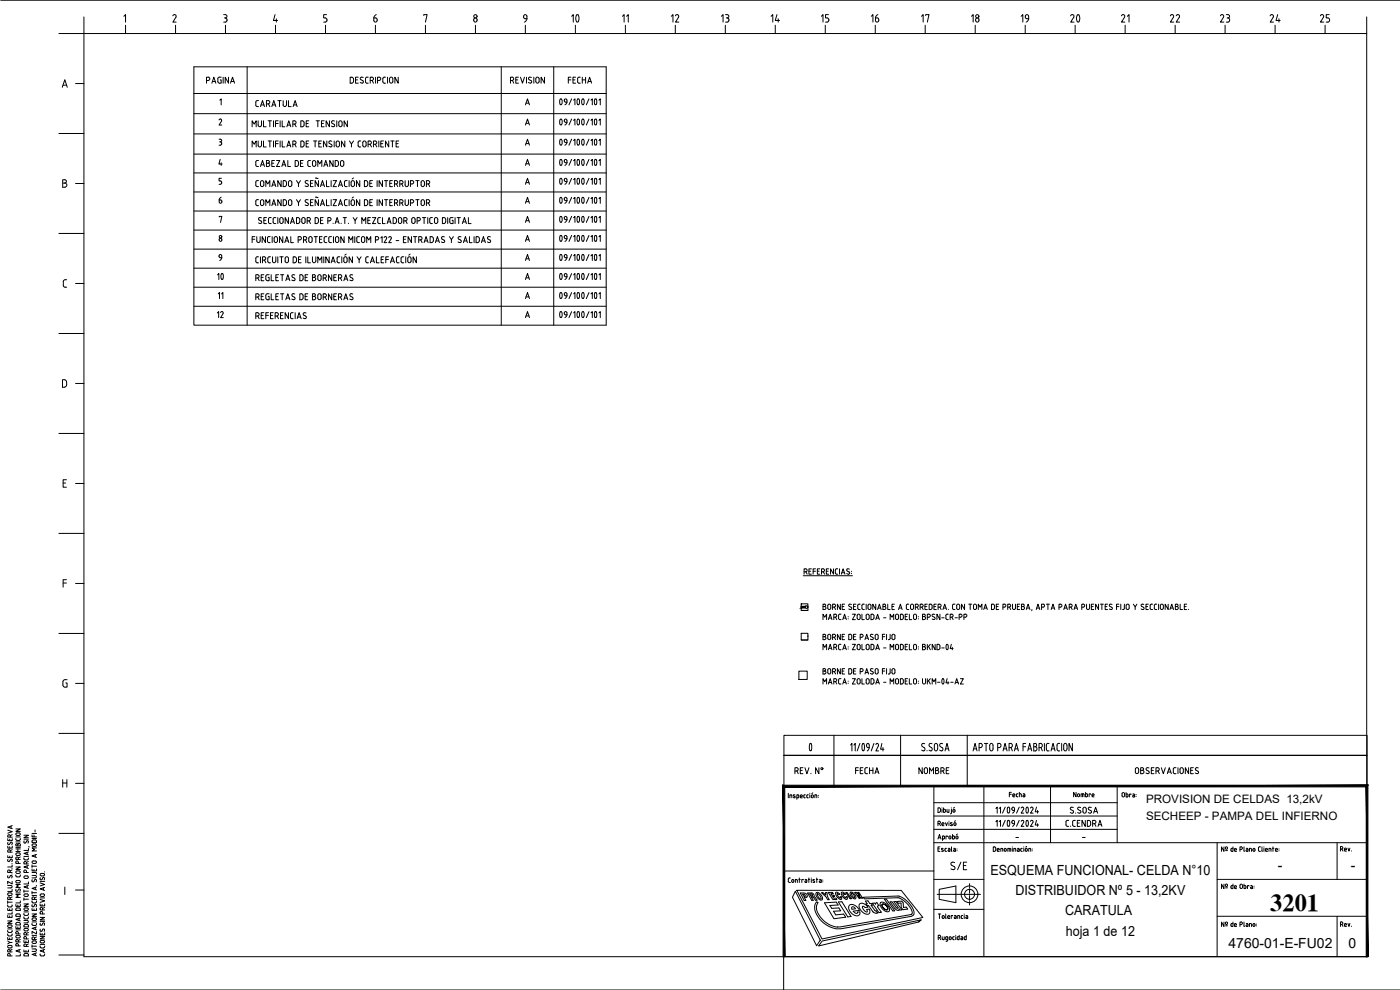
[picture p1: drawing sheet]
<svg xmlns="http://www.w3.org/2000/svg" width="420mm" height="297mm" viewBox="0 0 420 297" stroke-linecap="round" stroke-linejoin="round" font-family="sans-serif">
<defs><g id="words">
<g font-size="7.9">
<text x="168.6" y="8.8">10</text>
<text x="318.9" y="8.8">20</text>
<text x="239.5" y="227.5">0</text>
</g>
<text font-size="7.5" x="283.3" y="263.2">S/E</text>
<text font-size="7.3" x="381.2" y="273.4">3201</text>
<text font-size="6.6" x="62.8" y="85.7">10</text>
<g font-size="5.3">
<text x="111.1" y="7.8">6</text>
<text x="154.9" y="7.8">9</text>
<text x="200.7" y="7.8">12</text>
<text x="215.5" y="7.8">13</text>
<text x="230.4" y="7.8">14</text>
<text x="245.5" y="7.8">15</text>
<text x="260.7" y="7.8">16</text>
<text x="275.5" y="7.8">17</text>
<text x="290.7" y="7.8">18</text>
<text x="305.5" y="7.8">19</text>
<text x="335.5" y="7.8">21</text>
<text x="350.3" y="7.8">22</text>
<text x="365.5" y="7.8">23</text>
<text x="380.3" y="7.8">24</text>
<text x="395.5" y="7.8">25</text>
</g>
<g font-size="4.9">
<text x="189.8" y="7.8" transform="rotate(-90 189.8 7.8)">11</text>
<text x="61" y="26.1">PAGINA</text>
<text x="169.7" y="26.1">FECHA</text>
<text x="75.8" y="33.2">CARATULA</text>
<text x="64.9" y="62.1">6</text>
<text x="63.9" y="79.4">9</text>
<text x="68.1" y="96.7" transform="rotate(-90 68.1 96.7)">12</text>
</g>
<text font-size="4.4" x="68.1" y="90.7" transform="rotate(-90 68.1 90.7)">11</text>
<g font-size="4.2">
<text x="297.2" y="262.6">ESQUEMA FUNCIONAL- CELDA N°10</text>
<text x="383.5" y="261">-</text>
<text x="405.4" y="261">-</text>
<text x="304.7" y="268.6">DISTRIBUIDOR Nº 5 - 13,2KV</text>
<text x="319.7" y="274.6">CARATULA</text>
<text x="319.9" y="280.9">hoja 1 de 12</text>
<text x="368.7" y="284.4">4760-01-E-FU02</text>
<text x="404.7" y="284.4">0</text>
</g>
<g font-size="3.5">
<text x="343.9" y="241.1">PROVISION DE CELDAS 13,2kV</text>
<text x="343.9" y="246.1">SECHEEP - PAMPA DEL INFIERNO</text>
</g>
<g font-size="2.6">
<text x="304.1" y="252.6">-</text>
<text x="323.8" y="252.6">-</text>
</g>
</g></defs>
<!-- layer: 0 -->
<g fill="none" stroke="#000" stroke-width=".3">
<path d="M.2 .1h419.9M25.2 10.1h385v276.9h-385zM240.5 190h2v2h-2zM240.5 192h2M242.5 191h.1M235.3 220.6h175v6h-175zM235.3 226.6h175v9.2M235.3 226.6v9.2M236.6 238v1.4M237.4 238.5l.2 .1v.8M237.4 238.5h-.4v.9M238.6 231.3h.5a.49 .49 0 0 0 .5-.5 .49 .49 0 0 0-.5-.5h-.5v1.8"/>
<path d="M238.6 238.5l-.5 .1 .6 .5-.1 .2h-.5M239.1 239.4l.6-.2-.1-.7h-.5v1.3M239.2 231.3l.4 .8M240.2 231.1h.6M240.2 238.9h.6v-.3l-.3-.1-.3 .1v.5l.2 .3M240.4 239.4h.4M241 230.3h-.8v1.8h.8M241.6 230.3l.6 1.8 .6-1.8M241.7 238.5l-.4 .1-.1 .5 .5 .3M242.6 238.5l-.4 .1-.1 .5 .5 .3M243 238v.1M243 238.5v.9"/>
<path d="M243.4 232v.1M243.5 239.1v-.5l.3-.1 .3 .1v.5M243.5 239.1l.3 .3 .3-.3M243.9 237.9l-.3 .2M244.5 239.4v-.9l.6 .1v.8M245.6 238.6v.1M245.6 239.1v.1M245.8 230.3v1.8l-1-1.8v1.8M250.3 220.6v15.2M255.3 223.5l.4-.4v2.2M256.3 223.5l.4-.4v2.2M256.8 231.1h.8"/>
<path d="M257.6 230.3h-.8v1.8M258.1 223.1l-.8 2.2M258.2 231.1h.6M258.9 223.2a1.4 1.4 0 0 0 .3 2.1l.1-.1M258.9 223.2h.4M259 230.3h-.8v1.8h.8M259.3 223.2l.2 .8-.2 1.2M260.1 223.5l.4-.5 .4 .5M260.1 223.5v.5l.4 .3M260.4 230.3l-.8 .2v1.2l.2 .4h.6M260.5 224.3h.4M260.9 223.5l-.1 1.1-.5 .7"/>
<path d="M261 231.1h1M261 230.3v1.8M262 230.3v1.8M262.3 223.1l-.8 2.2M262.6 232.1l.6-1.8 .6 1.8M262.7 231.6h.9M262.9 223.4a.43 .43 0 0 1 .6-.3 .43 .43 0 0 1 .1 .7l-.7 1.5h.8M264.7 223.1l-.4 1.7h1M265 224.3v1M270.3 220.6v15.2M276.8 230.3v1.8l-1-1.8v1.8M277.4 230.8a.5 .5 0 0 1 .5-.5 .5 .5 0 0 1 .5 .5"/>
<path d="M277.4 230.8v.8a.5 .5 0 0 0 .5 .5 .5 .5 0 0 0 .5-.5v-.8M277.5 223.2a.54 .54 0 0 0-.8 0 .54 .54 0 0 0 .1 .8l.6 .4a.54 .54 0 0 1 0 .8 .54 .54 0 0 1-.8-.1M278.2 225.2v.1M279 232.1v-1.8l.6 1 .6-1v1.8M279.7 223.2a.54 .54 0 0 0-.8 0 .54 .54 0 0 0 .1 .8l.6 .4a.53 .53 0 0 1 0 .8 .53 .53 0 0 1-.8-.1M280.3 235.8v51M280.8 230.3l.8 .2v.4l-.3 .2a.5 .5 0 0 1 .4 .5 .5 .5 0 0 1-.4 .5h-.5zM280.8 231.1h.5M281.4 223.7l-.3-.6h-.5a1.89 1.89 0 0 0 0 2.1h.5l.3-.5M281.4 223.7v1M282.2 224l.6 .3a.54 .54 0 0 1 0 .9 .54 .54 0 0 1-.8-.1M282.4 231.3h.5a.49 .49 0 0 0 .5-.5 .49 .49 0 0 0-.5-.5h-.5v1.8"/>
<path d="M282.9 223.2a.54 .54 0 0 0-.8 0 .54 .54 0 0 0 .1 .8M283 231.3l.4 .8M283.6 225.3l.6-2.2 .6 2.2M283.8 224.7h.8M284 231.1h.6M284.8 230.3h-.8v1.8h.8M290.3 220.6v15.2M292 225.3l.6-2.2 .6 2.2M292.2 224.7h.9M293.8 224.3h.5M294.3 224.3a.63 .63 0 0 0 .5-.6 .63 .63 0 0 0-.5-.6h-.5v2.2M295.3 235.8v51"/>
<path d="M295.4 223.1h1M295.9 223.1v2.2M297.3 223.1h.5a1.89 1.89 0 0 1 0 2.1h-.5a1.88 1.88 0 0 1 0-2.1zM299.4 224.3h.5M299.9 223a.64 .64 0 0 1 .5 .7 .64 .64 0 0 1-.5 .6M299.9 223.1h-.5v2.2M301 225.3l.6-2.2 .6 2.2M301.2 224.7h.8M302.8 224.3h.5M302.9 238.3h.6M303.3 224.3a.63 .63 0 0 0 .5-.6 .63 .63 0 0 0-.5-.6h-.5v2.2M303.4 224.3l.4 1"/>
<path d="M303.5 237.7h-.6v1.4M304 238.6h.6l-.1-.3-.2-.1-.3 .1v.5l.2 .3M304.2 239.1h.4M304.4 225.3l.6-2.2 .6 2.2M304.6 224.7h.9M305.3 239.1h.2M305.5 238.2l-.5 .2v.5l.3 .2M305.9 238.2l.6 .1v.8M305.9 237.7v1.4M307 224.1h.8M307 238.2l.6 .2v.7h-.4M307.6 238.6l-.6 .1 .2 .4"/>
<path d="M307.8 223.1h-.8v2.2M308.4 225.3l.6-2.2 .6 2.2M308.6 224.7h.9M310.2 223.1l.9 .2v.5l-.4 .2a.65 .65 0 0 1 .5 .7 .65 .65 0 0 1-.5 .6h-.5zM310.2 224.1h.5M311.8 224.3h.5M312.3 224.3a.63 .63 0 0 0 .5-.6 .63 .63 0 0 0-.5-.6h-.5v2.2M312.4 224.3l.4 1M313.4 223.1v2.2M314 224.7l.2 .5 .6 .1M314.8 223.1l-.7 .2-.1 1.5M315.3 235.8v17"/>
<path d="M315.4 225.3l.6-2.2 .6 2.2M315.6 224.7h.9M317.2 224.7l.3 .5 .5 .1M318 223.1l-.7 .2-.1 1.5M318.6 223.1v2.2M319.5 223.1h.5a1.89 1.89 0 0 1 0 2.1l-.3 .1-.4-.3a2.04 2.04 0 0 1 .2-1.9zM321.8 223.1v2.2l-1-2.2v2.2M322.9 237.7v1.4l-.7-1.4v1.4M323.4 238.3l.3-.1 .3 .1-.2 .7-.4-.1zM324.4 239.1v-.9h.8l.2 .9M324.9 238.2v.9M325.8 237.7v1.4h.3"/>
<path d="M325.8 238.2l.6 .1v.6l-.3 .2M327.3 238.3l-.4-.1v.9M327.7 238.6h.6v-.3l-.3-.1-.2 .1-.1 .5 .3 .3M328 239.1h.3M335.3 235.8v17M336.8 238l.3-.2 .3 .2-.1 1.1-.5-.2zM337.9 237.8v1.3h.4l.2-.1v-.6l-.6-.2M339.4 238.4l-.4-.2v.9M340 238.2l.5 .2v.7h-.5v-.4h.5M340.7 230.8a.5 .5 0 0 1 .5-.5 .5 .5 0 0 1 .5 .5M340.7 231.6a.5 .5 0 0 0 .5 .5 .5 .5 0 0 0 .5-.5M340.7 230.8v.8"/>
<path d="M341 238.4v.1M341 238.9v.1M341.7 230.8v.8M342.3 230.3l.9 .2v.4l-.4 .2a.5 .5 0 0 1 .5 .5 .5 .5 0 0 1-.5 .5h-.5zM342.3 231.1h.5M344.7 231.4a.49 .49 0 0 1 0 .8 .49 .49 0 0 1-.8-.3M344.8 230.4a.47 .47 0 0 0-.7 0 .47 .47 0 0 0 .1 .7l.5 .3M345.5 231.1h.6M346.3 230.3h-.8v1.8h.8M346.9 231.3h.5a.49 .49 0 0 0 .5-.5 .49 .49 0 0 0-.5-.5h-.5v1.8M347.5 231.3l.4 .8M348.5 230.3l.6 1.8 .6-1.8"/>
<path d="M350.3 232.1l.6-1.8 .6 1.8M350.5 231.6h.9M352.9 230.3l-.7 .2-.1 1.2 .2 .4h.6M353.5 230.3v1.8M354.1 230.8a.5 .5 0 0 1 .5-.5 .5 .5 0 0 1 .5 .5M354.1 230.8v.8a.5 .5 0 0 0 .5 .5 .5 .5 0 0 0 .5-.5v-.8M356.7 230.3v1.8l-1-1.8v1.8M357.3 231.1h.6M358.1 230.3h-.8v1.8h.8M359.5 231.4a.49 .49 0 0 1 0 .8 .49 .49 0 0 1-.8-.3M359.6 230.4a.47 .47 0 0 0-.7 0 .47 .47 0 0 0 0 .7l.6 .3M280.3 240.8h55"/>
<path d="M280.3 244.8h55M280.3 248.8h55M280.3 252.8h130M281.5 251.7l.4-1.3 .5 1.3M281.5 247.1h.6l.1-.5-.7-.2v1.3M281.6 251.4h.7M281.8 242.4l.5 .4-.1 .7-.4 .2M281.8 242.4h-.3v1.3h.3M281.9 247.1l.4 .6M282.1 254.1h-.6v1.3h.6M282.7 247.3h.6l-.2-.4-.4 .1v.5l.6 .2M282.7 242.4v.1"/>
<path d="M282.7 242.8v.9M283.1 254.6h-.5v.3M283.1 242.4v1.3h.4M283.1 242.8h.4M283.4 251.1v.4M283.4 251.1l-.1-.3h-.4v1.4M283.4 251.5l-.5 .2M283.5 242.8l.2 .1v.6l-.2 .2M283.7 246.8l.4 .9 .3-.9M284.1 254.5l-.5 .3M284.2 242.8v.8l.2 .1M284.4 251l-.5-.2v.9"/>
<path d="M284.6 254.5l.5 .3M284.8 242.8v.9h-.3M284.8 246.4v.1M284.8 246.8v.9M284.8 251l.3-.2 .2 .2-.1 .7-.4-.1zM285.5 243.9l-.3 .3M285.5 242.4v.1M285.5 242.8v1.1M285.6 254.1v1.2M285.7 247.4l.1 .3-.6-.1M285.8 246.9l-.6 .1 .6 .4M285.9 250.4v1.3l.5-.2"/>
<path d="M285.9 250.8h.4l.1 .3M286 243l.3-.2 .3 .2-.2 .7-.4-.1zM286.2 254.5l.5 .3M286.3 247l.3-.2 .3 .2-.2 .7-.4-.1zM286.4 251.1v.4M286.4 242.2l-.2 .3M286.7 246.2l-.3 .3M286.9 251l.3-.2 .2 .2-.1 .7-.4-.1zM287.3 250.2l-.3 .3M298.4 254.1l.5 .4-.1 .7-.4 .2M298.4 254.1h-.3v1.3h.3M298.9 242.6l.4-.4v1.8"/>
<path d="M298.9 246.5l.4-.4v1.8M299.3 255h.6l-.2-.4-.4 .1v.5l.6 .2M299.9 242.6l.4-.4v1.8M299.9 246.5l.4-.4v1.8M300.4 255.4v-.8l.5 .1v.7M301.4 254.7l.3-.2 .2 .2-.1 .7-.4-.1zM301.7 242.2l-.8 1.8M301.7 246.1l-.8 1.8M302.8 242.3v-.1a1.01 1.01 0 0 0 0 1.7M302.8 246.2a1.01 1.01 0 0 0 0 1.7v-.1M302.9 242.3l.2 .8-.2 .8M302.9 246.2l.2 .8-.2 .8"/>
<path d="M302.9 254.6v.8M303.1 254.5l.2 .2v.7M303.1 254.6h-.6v.8M303.8 254.1v.1M303.8 254.6v.8M304.2 255.4v-.8l.6 .1v.7M304.5 243.2l-.4-.1a.45 .45 0 0 1-.5-.3 .45 .45 0 0 1 .4-.5 .45 .45 0 0 1 .5 .3l-.1 .8-.5 .6M304.5 247.1h-.4a.46 .46 0 0 1-.5-.4 .46 .46 0 0 1 .3-.5 .46 .46 0 0 1 .6 .3l-.1 .9-.5 .5M305.4 254.6l.4 .1 .1 .7h-.5v-.3l.5-.1M305.9 242.2l-.8 1.8M305.9 246.1l-.8 1.8M306.5 246.4l.2-.2h.4l.1 .5"/>
<path d="M306.8 254.6l-.4 .1-.1 .5 .5 .2M306.9 242.2l.3 .2v.4M306.9 242.2l-.4 .3M307.2 242.8l-.7 1.2h.8M307.2 246.7l-.7 1.2h.8M307.3 254.1v.1M307.3 254.6v.8M307.7 254.7l.3-.2 .3 .2-.2 .7-.4-.1zM308.1 242.3l.1-.1a1.01 1.01 0 0 1 0 1.7l-.3-.8zM308.1 246.2h.1a1.01 1.01 0 0 1 0 1.7l-.3-.9zM308.1 253.9l-.3 .3M308.7 255.4v-.8l.6 .1 .1 .7"/>
<path d="M309.3 246.4l.4-.3 .3 .4-.7 1.4h.8M309.7 242.2l.3 .4-.7 1.4h.8M309.7 242.2l-.4 .3M309.8 254.7v.1M309.8 255.2v.1M311.1 242.2l-.4 1.4h1M311.1 246.1l-.4 1.4h1M311.4 243.2v.8M311.4 247.1v.8M319.9 247.5l.2 .4 .6 .1M320.7 246.2l-.7 .2-.1 1.1M321.3 247.8v.2"/>
<path d="M321.9 247.5l.5 .4M321.9 246.6v.9M322.1 242.3a.47 .47 0 0 0-.7-.1 .47 .47 0 0 0 0 .7l.6 .3a.5 .5 0 0 1 0 .8 .5 .5 0 0 1-.8-.2M322.4 246.1l-.5 .5M322.4 248h.3M322.4 246.2h.3M322.8 243.9v.1M323.3 246.9h.6M323.4 243.8l.6 .2M323.6 243l.8 .5-.4 .5M324.1 246.2h-.8v1.8h.8M324.3 242.3a.47 .47 0 0 0-.7-.1 .47 .47 0 0 0 0 .7"/>
<path d="M325 243.5a.5 .5 0 0 0 .5 .5 .5 .5 0 0 0 .5-.5M325 243.5v-.8a.5 .5 0 0 1 .5-.5 .5 .5 0 0 1 .5 .5v.8M325.7 246.2v1.8l-1-1.8v1.8M327.3 246.7l-.3-.5h-.7v1.8l.7-.1 .3-.5M327.3 246.7v.7M327.5 242.3a.47 .47 0 0 0-.7-.1 .47 .47 0 0 0 0 .7l.6 .3a.5 .5 0 0 1 0 .8 .5 .5 0 0 1-.8-.2M327.9 247.1h.5a.49 .49 0 0 0 .5-.5 .49 .49 0 0 0-.5-.4h-.5v1.8M328.2 244l.6-1.8 .6 1.8M328.4 243.5h.8M328.5 247.1l.4 .9M329.5 248l.6-1.8 .6 1.8M329.7 247.4h.8"/>
<path d="M365.3 252.8v34M367.3 254.1v1.3l-.7-1.3v1.3M367.8 254.4l.3-.3 .3 .3M367.8 254.5l.3 .3 .3-.3M367.8 254.4v.1M367.8 255.2h.6M368.4 254.4v.1M370 254.1v1.3h-.4l-.1-.7 .5-.2M370.5 255.2l.2 .2M370.5 255h.6l-.1-.3-.4-.1-.1 .6M370.7 255.4h.4M372.1 254.9h.4"/>
<path d="M372.5 254.8l.3-.2v-.3l-.7-.2v1.3M373.3 254.1l.2 1.3M374 254.5l.5 .3v.6h-.3M374.2 255l-.3 .2 .3 .2M374.2 255h.3M375 255.4v-.9l.5 .2 .1 .7M376.1 254.7l.2-.2 .3 .2-.1 .7-.4-.1zM378 255.4h.3M378.3 254.1h-.5l-.1 .3v.9l.3 .1M378.7 254.1l.2 1.3M379.3 254.1v.1M379.3 254.5v.9"/>
<path d="M379.8 255.2l.2 .2M379.8 255h.6l-.1-.3-.4-.1-.1 .6M380 255.4h.4M380.8 255.4v-.9l.6 .2v.7M381.9 254.5h.4M382 254.1v1.3M382.8 255h.6l-.1-.3-.4-.1-.1 .6M382.8 255.2l.2 .2M383 255.4h.4M383.8 254.7v.1M383.8 255.2v.1M401.3 252.9v10.9"/>
<path d="M402.3 254.8h.4M402.6 254.7l.4-.1v-.4l-.7-.2v1.4M402.7 254.8l.3 .6M403.5 254.8l.3-.3 .3 .3M403.5 254.8v.5l.6 .1M404.1 254.8l-.6 .1M404.5 254.5l.3 .9 .3-.9M405.6 255.3v.1M235.3 261.3h45M236.6 264.4l.1 .3 .5 .1M236.6 263.8v.6M237.2 263.4l-.5 .1-.1 .3"/>
<path d="M237.7 264l.2-.1 .3 .1-.1 .7-.4-.1zM238.7 267.4l7.5 14.7-1.1 1.7-7.3-14.6zM239.1 267.1l31.4 .1 6.5 8.1-30.3 6.4zM239.3 264.1l-.2-.2h-.4v.9M239.3 264.1v.7M239.7 263.9h.5M239.9 263.4v1.4M240.2 267.9h1.2a.75 .75 0 0 1 .7 .5 .75 .75 0 0 1-.1 .8h-.6l.5 1h-.6zM240.9 268.3h.5l.2 .6h-.4zM241.1 264l-.5-.1v.9M241.6 263.9l.5 .2M242.1 264.1v.7l-.5-.1v-.3l.5-.1"/>
<path d="M242.6 263.9h.4M242.7 263.4v1.4M243.5 263.4v.1M243.5 263.9v.9M243.7 268.4l-.7-.2 .3 .7h.3M243.7 268.4l.1 .2-.2 .2M243.9 269.2l.8 .9h.5l-.5-.8M243.9 269.2h-.4l.6 .9-.5 .1-1.3-2.3 1.5 .1 .5 .4v.6l.4 .3M244 264.2l.5 .4-.6 .1M244.4 263.9h-.4v.3M245 263.9h.4M245 267.8a1.68 1.68 0 0 1 1.7 2.2 1.74 1.74 0 0 1-1.7-2.2z"/>
<path d="M245.1 263.4v1.4M245.3 268.3a1.23 1.23 0 0 1 1 1.5l-.8-.8zM246 263.9l.5 .2M246.5 264.1v.7l-.6-.1v-.3l.6-.1M246.5 267.9h.5l.8 .6-.1-.7h.5l.1 1.2 .6 .9h-.5l-.5-.8zM246.9 264v.1M246.9 264.5v.1M247.4 270.9l3.6-.2 .5 .8-2.4 .2 .5 .8 2.2-.1 .5 .9-2.2 .1 .7 1.1 2.4-.2 .6 .9-3.5 .5zM248.6 267.8l1.2-.1 .3 .4-.8 .1 .3 .4h.7l.2 .4h-.6l.3 .5h.8l.1 .4h-1.1zM250.8 267.8a.94 .94 0 0 1 1.2 .6h-.3l-.4-.3a1.37 1.37 0 0 0 .9 1.4l-.1-.4a.43 .43 0 0 1 .5 .3 .43 .43 0 0 1-.2 .5l-.6-.3-.6-.5-.4-.6zM251.3 278.1h.1M251.6 270.6h1.1l2.7 4.4-1 .1z"/>
<path d="M253.6 268.2l.1 .1-.3 .1-.4-.3a1.26 1.26 0 0 0 1 1.3l-.1-.3h.3M253.7 268.2a.69 .69 0 0 0-1.2-.3l.6 1.4a.72 .72 0 0 0 1.2 .3v-.5M253.8 267.8h.4l1.3 1.8h-.4zM254.9 271.6a2.29 2.29 0 0 1 3 1.5l-1.8 .3 .2 .3a.58 .58 0 0 0 1.1 .1l.7-.2a1.11 1.11 0 0 1-.7 1.2 1.11 1.11 0 0 1-1.3-.4 2.16 2.16 0 0 1-1.2-2.8zM255.2 267.8a1.42 1.42 0 0 1 1.5 1.9l-.6-.1-.6-.6zM255.5 268a1.27 1.27 0 0 1 .9 1.4l-.6-.6zM255.7 272.1h.6l.4 .6-1 .1zM256.6 267.8l.3-.1 1.1 1-.6-.9 .3-.1 1.2 1.8h-.3l-1.1-1 .7 1.1h-.3zM258.1 271.2a1.99 1.99 0 0 1 2.4 1l-.9 .1a.44 .44 0 0 0-.3-.4 .44 .44 0 0 0-.5 .3l.8 1.2a.36 .36 0 0 0 .4 .3 .36 .36 0 0 0 .3-.4l-.2-.4 .8-.1a.99 .99 0 0 1-.1 1.4 .99 .99 0 0 1-1.4-.1 2.29 2.29 0 0 1-1.3-2.9zM261.9 273.5l.5 .4 .7 .1M262 273.6l-1.4-1.9h-.3l-.4-.5h.4l-.6-.8 .8-.1 .5 .8h.5l.3 .5h-.4l1.1 1.5 .5 .2 .5 .6-.5 .1M262.7 271.2h.1"/>
<path d="M263.1 270.8l-.3 .4M263.1 270.8l.7 .9-.3 .1-.1 .3 1.1 1.6-.7 .1-2-2.8h.8l.1 .2M264.3 270.8a2.3 2.3 0 0 1 2.6 2.6 2.14 2.14 0 0 1-2.7-1.8zM264.6 271.4l.4-.2 .6 .1 .7 .9a.42 .42 0 0 1 .1 .6 .42 .42 0 0 1-.7 0l-.8-.5zM265.4 269.8h.6l2.5 3.5h-.5zM267.1 270.6h.6l1.3 1.7 .5 .2v-.2l-1.2-1.8h.6l1.8 2.5-.6 .1-.2-.4-.1 .4h-.7l-.5-.5zM269.2 270.5l1.5-.1 .4 .5v1.4l.9-.1 .4 .6-1.4 .2-.5-.7-.1-1.3h-.8zM273.5 274.9l-20.7 3.7a7.6 7.6 0 0 1-8.3-6.2v-.7l.5-1.1 .5 .2a4 4 0 0 0 1.3 5 7.3 7.3 0 0 0 4.6 2.3M273.5 274.3a.76 .76 0 0 0 .1-1.3 7.4 7.4 0 0 0-4.1-3.6l-10.1 .3-.3-.5 10.4-.4a6.9 6.9 0 0 1 4.8 5.1l-.3 .7M273.5 274.4l-22.1 3.7M274 274.6l-.6 .3M280.3 263.8h15"/>
<path d="M280.3 272.8h15M281.3 268.3h1M281.6 274.2h.7M281.9 266.8l5-1v5l-5-1zM281.9 274.2v1.4M282.3 268.3h.1M282.5 268.3h.4M282.8 274.8l.3-.1 .2 .1-.1 .8-.4-.2zM282.9 268.3h1.2M283.8 274.2l.2 1.4M284.1 268.3h.1M284.3 268.3h1.6"/>
<path d="M284.4 275.2h.6l-.1-.5-.4 .1-.1 .6 .6 .2M285.9 274.8l-.4-.1v.9M285.9 268.3h.1M286.1 268.3h1.1M286.4 274.7l.5 .1 .1 .8-.6-.1v-.3h.6M287.3 268.3h.4M287.4 275.6v-.9l.6 .1v.8M287.7 268.3h.1M287.9 268.3h1.1M288.9 274.7l-.4 .1v.5l.4 .3M289.1 268.3h.4M289.4 274.2v.1"/>
<path d="M289.4 274.7v.9M289.5 268.3h.1M289.7 268.3h1M289.9 274.7l.5 .1v.8l-.5-.1v-.3h.5M290.7 268.3h.1M290.9 268.3h.4M291 265.1v.9M291 266.2v.3M291 266.7v1.3M291 268.2v.3M291 268.7v1.3M291 270.2v.3"/>
<path d="M291 270.7v.8M291.3 268.3h.1M291.5 268.3h1M292.5 268.3h.1M292.7 268.3h.4M293.1 268.3h.1M293.3 268.3h1M365.3 263.8h45M365.3 274.9h45M367.3 276.7v1.3l-.7-1.3v1.3M367.3 265.3v1.3l-.7-1.3v1.3M367.8 265.6l.3-.4 .3 .4"/>
<path d="M367.8 265.6a.32 .32 0 0 0 .3 .4 .32 .32 0 0 0 .3-.4M367.8 277.8h.6M367.8 266.4h.6M370 276.7v1.3h-.4l-.1-.8 .5-.1M370 265.3v1.3h-.3M370 265.7l-.5 .1v.7l.2 .1M370.5 266.4l.2 .2M370.5 277.5h.6l-.2-.4-.4 .1v.6l.6 .2M370.5 266.2h.6l-.1-.3-.4-.1-.1 .6M370.7 266.6h.4M372.1 277.4l.7-.2-.1-.5h-.6v1.3M372.1 266.2l.1-.7 .3-.2 .3 .2 .1 .7"/>
<path d="M372.1 266.2l.4 .4 .4-.4M373.3 276.7l.2 1.3M373.3 265.3v1.3h.4M373.3 265.7l.6 .1v.7l-.2 .1M374 277.1l.5 .1v.8l-.5-.1v-.3l.5-.1M374.8 265.9l-.4-.2v.9M375 278v-.9l.5 .1 .1 .8M375.4 265.7l.5 .3v.6h-.4M375.5 266.2l-.2 .2 .2 .2M375.5 266.2h.4M376.1 277.2l.2-.1 .3 .1-.1 .7-.4-.1zM376.3 265.9h.1"/>
<path d="M376.3 266.4v.1M377.1 277.2v.1M377.1 277.8h.1M401.3 275v12M402.3 277.4l.7-.2-.2-.5-.5-.1v1.4M402.7 277.4l.3 .6M403.5 277.5h.6l-.2-.4-.4 .1v.5l.6 .3M404.5 277.1l.3 .9 .3-.9M405.6 277.9v.1M.2 297h419.9M235.2 287v10M235.3 287h175.1"/>
<path d="M246.7 282.3l29.8-6.3-.7 .6-30.1 7.2zM281.6 281.4l.6-.3-.1-.5h-.5v1.3M282 281.4l.3 .5M282.8 281.1v.7l.2 .1h.4v-.8M284.4 281.9l-.6-.1 .1-.7h.5v1l-.5 .3M284.9 281.2l.3-.2 .2 .2-.1 .7-.4-.1zM286.4 281.1l-.5 .2 .1 .5 .4 .1M286.8 280.6v.1M286.8 281.1v.8M287.9 280.6v1.3h-.5l-.1-.7 .6-.1M288.4 281.1l.5 .1v.7h-.5v-.3l.5-.1M290 280.6v1.3h-.5l-.1-.7 .6-.1"/>
<path d="M410.3 286.9v.3"/>
<circle cx="246.7" cy="230.6" r=".31"/>
<circle cx="291" cy="268.3" r="2.51"/>
<circle cx="291" cy="268.3" r="1.49"/>
<circle cx="368" cy="277" r=".36"/>
</g>
<!-- layer: TEXTOS -->
<g fill="none" stroke="#000" stroke-width=".3">
<path d="M25.2 5.1v5h-7.5M37.2 4.9l.5-.5v2.2M37.7 7.6v2.5M51.9 4.7a.51 .51 0 0 1 .7-.3 .51 .51 0 0 1 .2 .7l-.9 1.5h1M52.7 7.6v2.5M67.1 4.4h.5a.5 .5 0 0 1 .5 .5 .5 .5 0 0 1-.5 .5M67.4 5.4h.2M67.6 5.4l.5 .5M67.7 7.6v2.5M68.1 5.9l-.2 .7h-.8M82.6 4.4l-.5 1.7h1.2M82.7 7.6v2.5"/>
<path d="M82.9 5.6v1M97.7 7.6v2.5M98 4.4h-.9v1l.8 .1 .2 .4M98.1 5.9l-.2 .7h-.8M112.7 7.6v2.5M127.2 4.6v-.2h1l-.5 2.2M127.7 7.6v2.5M142.2 5.9a.5 .5 0 0 1 .5-.5 .5 .5 0 0 1 .5 .5M142.2 5.9a.54 .54 0 0 0 .5 .7 .54 .54 0 0 0 .5-.7M142.7 7.6v2.5M157.7 7.6v2.5M187.7 7.6v2.5"/>
<path d="M202.7 7.6v2.5M217.7 7.6v2.5M232.7 7.6v2.5M247.7 7.6v2.5M262.7 7.6v2.5M277.7 7.6v2.5M292.7 7.6v2.5M307.7 7.6v2.5M337.7 7.6v2.5M352.7 7.6v2.5M367.7 7.6v2.5M382.7 7.6v2.5"/>
<path d="M397.7 7.6v2.5M410.2 5.1v5M18.7 26.2l.8-2.3 .7 2.3M18.9 25.6h1.1M22.7 25.1h2.5M17.7 40.1h7.5M18.8 53.9h.7a.49 .49 0 0 1 .4 .5 .49 .49 0 0 1-.5 .5 .62 .62 0 0 1 .7 .6 .62 .62 0 0 1-.7 .7h-.6zM18.8 54.9h.7M22.7 55.1h2.5M17.7 70h7.5M20 83.9l-.7 .1a1.92 1.92 0 0 0-.2 1.9l.9 .3M22.7 85.1h2.5"/>
<path d="M17.7 100.1h7.5M20 115.5l-.2 .5-.5 .2M20 114.6l-.1-.3a.95 .95 0 0 0-1.1-.4v2.3h.5M20 114.6v.9M22.7 115h2.5M17.7 130.1h7.5M18.9 144.9h.8M19.9 143.9h-1v2.3h1M22.7 145.1h2.5M17.7 160h7.5M18.9 174.9h1M19.9 173.9h-1v2.3"/>
<path d="M22.7 175.1h2.5M241.1 172.7h14.7M241.3 171.6h.5M241.8 170.7a.46 .46 0 0 1 .4 .4 .46 .46 0 0 1-.4 .5M241.8 170.7h-.5v1.6M241.9 171.6l.3 .7M242.8 171.4h.5M243.5 170.7h-.7v1.6h.7M244 171.4h.8M244.8 170.7h-.8v1.6M245.3 171.4h.5M246 170.7h-.7v1.6h.7"/>
<path d="M246.5 171.6h.5a.44 .44 0 0 0 .4-.5 .44 .44 0 0 0-.4-.4h-.5v1.6M247.1 171.6l.4 .7M248 171.4h.5M248.7 170.7h-.7v1.6h.7M250.1 170.7v1.6l-.8-1.6v1.6M251.4 170.7l-.7 .2v1l.2 .3 .5 .1M251.9 170.7v1.6M252.5 172.3l.5-1.6 .6 1.6M252.6 171.8h.8M254.3 171.4l.5 .2a.45 .45 0 0 1 0 .7 .45 .45 0 0 1-.7-.2M254.5 170.7l-.4 .2 .2 .5M254.5 170.7l.4 .1"/>
<path d="M255.5 171.4v.1M255.5 172v.1M17.7 190.1h7.5M247 185.9v-1.6l.5 .9 .6-.9v1.6M247 195v-1.7l.5 .9 .6-.9v1.7M247 191h.4M247.4 182a.46 .46 0 0 1 .5 .4 .46 .46 0 0 1-.5 .5h-.4v-1.6l.7 .1-.1 .5-.6 .1M247.4 190.3l.4 .4-.4 .3M247.4 190.3h-.4v1.6h.4a.46 .46 0 0 0 .5-.4 .46 .46 0 0 0-.5-.5M248.4 190.8a.46 .46 0 0 1 .5-.5 .46 .46 0 0 1 .4 .5M248.4 190.8v.7a.46 .46 0 0 0 .5 .4 .46 .46 0 0 0 .4-.4v-.7M248.5 181.5a.46 .46 0 0 1 .5-.2 .46 .46 0 0 1 .3 .4v.7a.44 .44 0 0 1-.4 .5 .44 .44 0 0 1-.5-.5z"/>
<path d="M248.6 185.9l.6-1.6 .5 1.6M248.6 195l.6-1.7 .5 1.7M248.8 185.4h.7M248.8 194.5h.7M249.9 182.2h.4a.44 .44 0 0 0 .5-.5 .44 .44 0 0 0-.5-.4h-.4v1.6M250.2 185.2h.5a.44 .44 0 0 0 .4-.5 .44 .44 0 0 0-.4-.4h-.5v1.6M250.2 194.2h.5a.46 .46 0 0 0 .4-.4 .46 .46 0 0 0-.4-.5h-.5v1.7M250.3 190.3a.46 .46 0 0 1 .5 .5 .46 .46 0 0 1-.5 .4h-.4M250.3 190.3h-.4v1.6M250.4 182.2l.4 .7M250.4 191.2l.4 .7M250.8 185.2l.3 .7"/>
<path d="M250.8 194.2l.3 .8M251.7 184.7v1l.7 .2M252.1 193.3l-.4 .2v1l.2 .4 .5 .1M252.1 193.3h.3M252.2 181.3v1.6l-.9-1.6v1.6M252.2 190.3v1.6l-.9-1.6v1.6M252.4 184.3h-.5l-.2 .4M252.8 182h.5M252.8 191h.5M252.9 185.9l.6-1.6 .5 1.6M252.9 195l.6-1.7 .5 1.7M253.1 185.4h.8"/>
<path d="M253.1 194.5h.8M253.5 181.3h-.7v1.6h.7M253.5 190.3h-.7v1.6h.7M254.6 185v.1M254.6 185.6v.1M254.6 194v.1M254.6 194.7v.1M254.9 182l.5 .2M255.1 190.3l.5 .2v.9M255.1 190.3h-.4v1.6h.4M255.4 182.2a.45 .45 0 0 1 0 .7 .45 .45 0 0 1-.7-.2M255.5 181.4a.43 .43 0 0 0-.6-.1 .43 .43 0 0 0 0 .7"/>
<path d="M255.6 191.4l-.5 .5M255.8 184.3h.9l-.9 1.6h.9M255.8 193.3h.9l-.9 1.7h.9M256.2 182h.5M256.2 191h.5M256.9 181.3h-.7v1.6h.7M256.9 190.3h-.7v1.6h.7M257.3 184.5a.46 .46 0 0 1 .5-.2 .46 .46 0 0 1 .3 .4v.7a.46 .46 0 0 1-.4 .5 .46 .46 0 0 1-.5-.5zM257.3 193.5a.46 .46 0 0 1 .5-.2 .46 .46 0 0 1 .3 .5v.7a.46 .46 0 0 1-.4 .5 .46 .46 0 0 1-.5-.5zM258.1 181.3l-.6 .2-.1 1 .2 .3 .5 .1M258.1 191.2h.5M258.6 190.3a.46 .46 0 0 1 .4 .5 .46 .46 0 0 1-.4 .4"/>
<path d="M258.6 190.3h-.5v1.6M258.7 184.3v1.6h.7M258.7 193.3v1.7h.7M259.4 181.3h-.5l-.2 .4v1l.7 .2M259.6 191.9l.5-1.6 .6 1.6M259.7 191.5h.8M259.9 184.7a.46 .46 0 0 1 .5-.4 .46 .46 0 0 1 .4 .4v1a.46 .46 0 0 1-.5 .2 .46 .46 0 0 1-.4-.5M259.9 193.8a.46 .46 0 0 1 .5-.5 .46 .46 0 0 1 .4 .5v.9a.46 .46 0 0 1-.5 .2 .46 .46 0 0 1-.4-.4M259.9 181.3v1.6M259.9 184.7v.7M259.9 193.8v.7M260.5 181.5a.46 .46 0 0 1 .6-.2 .46 .46 0 0 1 .3 .4v.7a.44 .44 0 0 1-.5 .5 .44 .44 0 0 1-.4-.5z"/>
<path d="M261.4 184.3l.8 .2 .1 .9-.3 .4-.6 .1zM261.6 190.3l.4 .1M261.6 190.3l-.4 .4 .7 .5a.45 .45 0 0 1 0 .8 .45 .45 0 0 1-.7-.3M262.3 194.4l-.3 .5-.6 .1v-1.7l.8 .3 .1 .8M262.6 190.8a.46 .46 0 0 1 .5-.5 .46 .46 0 0 1 .4 .5M262.7 190.8v.7M262.8 181.3v1.6l-.9-1.6v1.6M262.8 185.9l.6-1.6 .5 1.6M262.8 195l.6-1.7 .5 1.7M263 185.4h.8M263 194.5h.8M263.4 182.9l.5-1.6 .6 1.6"/>
<path d="M263.5 182.4h.8M263.5 190.8v.7a.46 .46 0 0 1-.4 .4 .46 .46 0 0 1-.5-.4M264.8 191h.7M265.2 185.4h.7M265.2 194.4h.7M265.4 182a.46 .46 0 0 1 .5 .4 .46 .46 0 0 1-.5 .5h-.4v-1.6l.7 .1-.1 .5-.6 .1M265.5 190.3h-.7v1.6M266.1 190.3v1.6M266.4 181.3v1.6h.7M267.1 185.9v-1.6l.6 .9 .5-.9v1.6M267.1 190.3v1.4l-.5 .2M267.1 195v-1.7l.6 .9 .5-.9v1.7"/>
<path d="M267.7 190.8a.46 .46 0 0 1 .4-.5 .46 .46 0 0 1 .5 .5M267.7 190.8v.7a.46 .46 0 0 0 .4 .4 .46 .46 0 0 0 .5-.4v-.7M267.7 182h.5M268.4 181.3h-.7v1.6h.7M268.8 184.5a.46 .46 0 0 1 .5-.2 .46 .46 0 0 1 .4 .4v.7a.44 .44 0 0 1-.5 .5 .44 .44 0 0 1-.4-.5zM268.8 193.5a.46 .46 0 0 1 .5-.2 .46 .46 0 0 1 .4 .5v.7a.44 .44 0 0 1-.5 .5 .44 .44 0 0 1-.4-.5zM269.7 182.9l.5-1.6 .5 1.6M269.8 182.4h.8M270.2 184.3l.8 .2 .1 .9-.2 .4-.7 .1zM271.1 194.4l-.2 .5-.7 .1v-1.7l.8 .3 .1 .8M271.7 185h.5M271.7 194h.5"/>
<path d="M272.4 184.3h-.7v1.6h.7M272.4 193.3h-.7v1.7h.7M272.7 181.3l-.7 .2v1l.2 .3 .5 .1M272.9 184.3v1.6h.7M272.9 193.3v1.7h.7M273.3 181.5a.46 .46 0 0 1 .5-.2 .46 .46 0 0 1 .4 .4v.7a.46 .46 0 0 1-.5 .5 .46 .46 0 0 1-.4-.5zM274.2 184.5a.46 .46 0 0 1 .5-.2 .46 .46 0 0 1 .4 .4v.7a.44 .44 0 0 1-.5 .5 .44 .44 0 0 1-.4-.5zM274.2 193.5a.46 .46 0 0 1 .5-.2 .46 .46 0 0 1 .4 .5v.7a.44 .44 0 0 1-.5 .5 .44 .44 0 0 1-.4-.5zM274.7 182.2h.5M275.2 181.3a.46 .46 0 0 1 .4 .4 .46 .46 0 0 1-.4 .5M275.2 181.3h-.5v1.6M275.3 182.2l.3 .7"/>
<path d="M275.6 185v.1M275.6 185.6v.1M275.6 194v.1M275.6 194.7v.1M276.1 182.2h.5a.44 .44 0 0 0 .5-.5 .44 .44 0 0 0-.5-.4h-.5v1.6M276.7 182.2l.4 .7M276.9 184.3l.7 .1v.4l-.3 .2a.44 .44 0 0 1 .5 .4 .44 .44 0 0 1-.5 .5h-.4zM276.9 185h.4M276.9 194h.4M277.3 193.3l.4 .4-.4 .3M277.3 193.3h-.4v1.7h.4a.46 .46 0 0 0 .5-.5 .46 .46 0 0 0-.5-.5M277.6 182h.5"/>
<path d="M278.3 181.3h-.7v1.6h.7M278.3 185.2h.5a.44 .44 0 0 0 .4-.5 .44 .44 0 0 0-.4-.4h-.5v1.6M278.3 193.3v1.7M278.7 193.9l.5 1.1M279.2 193.3l-.9 1M279.7 181.8l-.2-.5h-.7v1.6l.9-.3v-.8M280.3 182h.5M280.4 185.2a.45 .45 0 0 1 0 .7 .45 .45 0 0 1-.7-.2M280.5 184.4a.43 .43 0 0 0-.6-.1 .43 .43 0 0 0 0 .7l.6 .2M280.6 193.3v1.7l-.8-1.7v1.7M281 181.3h-.7v1.6h.7M281.5 182.2h.5"/>
<path d="M282 181.3a.46 .46 0 0 1 .4 .4 .46 .46 0 0 1-.4 .5M282 181.3h-.5v1.6M282.1 184.3v1.6l-.9-1.6v1.6M282.1 182.2l.3 .7M282.1 194.4l-.3 .5-.6 .1v-1.7l.8 .3 .1 .8M282.6 185.4h.7M282.6 194.4h.8M283 182.9l.5-1.6 .6 1.6M283.1 182.4h.8M283.9 185.5l.2 .3 .5 .1M283.9 184.7v.8M284.1 193.3a.88 .88 0 0 1 0 1.6l-.2-.8z"/>
<path d="M284.6 184.3h-.5l-.2 .4M284.6 182.8v.1M285.2 185.2h.4M285.5 193.3l-.3 1.3h.8M285.6 184.3a.46 .46 0 0 1 .4 .4 .46 .46 0 0 1-.4 .5M285.6 184.3h-.4v1.6M285.7 185.2l.3 .7M285.8 194.2v.8M286.3 181.3l-.4 .2v1l.4 .4M286.3 182.9h.3M286.3 181.3h.3M286.6 185.4h.7"/>
<path d="M287.2 181.5a.46 .46 0 0 1 .5-.2 .46 .46 0 0 1 .3 .4v.7a.44 .44 0 0 1-.4 .5 .44 .44 0 0 1-.5-.5zM287.8 185.2h.5a.44 .44 0 0 0 .4-.5 .44 .44 0 0 0-.4-.4h-.5v1.6M289.3 185.2h.4M289.5 181.3v1.6l-.9-1.6v1.6M289.7 184.3a.46 .46 0 0 1 .5 .4 .46 .46 0 0 1-.5 .5M289.7 184.3h-.4v1.6M290.7 181.3h.9M291.2 181.3v1.6M292.2 181.5a.46 .46 0 0 1 .5-.2 .46 .46 0 0 1 .4 .4v.7a.44 .44 0 0 1-.5 .5 .44 .44 0 0 1-.4-.5zM293.6 182.9v-1.6l.6 .9 .5-.9v1.6M295.2 182.9l.6-1.6 .5 1.6M295.4 182.4h.7"/>
<path d="M298.4 181.8l-.2-.5h-.6v1.6l.8-.3 .1-.8M299 182h.6M299.7 181.3h-.7v1.6h.7M301 182.2h.4M301.4 181.3a.46 .46 0 0 1 .5 .4 .46 .46 0 0 1-.5 .5M301.4 181.3h-.4v1.6M302.4 182.2h.5a.44 .44 0 0 0 .4-.5 .44 .44 0 0 0-.4-.4h-.5v1.6M303 182.2l.3 .7M303.9 181.3l-.1 1.1a.46 .46 0 0 0 .5 .5 .46 .46 0 0 0 .5-.5v-1.1M305.3 182h.5M306 181.3h-.7v1.6h.7M307 182a.46 .46 0 0 1 .5 .4 .46 .46 0 0 1-.5 .5h-.4v-1.6l.7 .1-.1 .5-.6 .1"/>
<path d="M308 182.9l.5-1.6 .6 1.6M308.2 182.4h.7M309.7 182.9l-.1 .3M311 182.9l.5-1.6 .6 1.6M311.1 182.4h.8M312.6 182.2h.4a.44 .44 0 0 0 .5-.5 .44 .44 0 0 0-.4-.4h-.5v1.6M314 181.3h.9M314.5 181.3v1.6M315.5 182.9l.5-1.6 .5 1.6M315.6 182.4h.8M317.8 182.2h.5a.44 .44 0 0 0 .4-.5 .44 .44 0 0 0-.4-.4h-.5v1.6M319.3 182.9l.5-1.6 .5 1.6"/>
<path d="M319.4 182.4h.8M320.9 182.2h.4a.44 .44 0 0 0 .5-.5 .44 .44 0 0 0-.5-.4h-.4v1.6M321.4 182.2l.4 .7M322.3 182.9l.6-1.6 .5 1.6M322.5 182.4h.7M324.7 182.2h.4a.44 .44 0 0 0 .4-.5 .44 .44 0 0 0-.4-.4h-.4v1.6M326.1 181.3v1.1a.46 .46 0 0 0 .4 .5 .46 .46 0 0 0 .5-.5v-1.1M327.5 182h.6M328.3 181.3h-.8v1.6h.8M329.7 181.3v1.6l-.9-1.6v1.6M330.2 181.3h.9M330.7 181.3v1.6"/>
<path d="M331.7 182h.5M332.4 181.3h-.7v1.6h.7M333.6 182.2a.45 .45 0 0 1 0 .7 .45 .45 0 0 1-.7-.2M333.7 181.4a.43 .43 0 0 0-.6-.1 .43 .43 0 0 0 0 .7l.5 .2M335.1 182h.7M335.8 181.3h-.7v1.6M336.4 181.3v1.6M337.4 181.3v1.4l-.5 .2M338 181.5a.46 .46 0 0 1 .5-.2 .46 .46 0 0 1 .4 .4v.7a.46 .46 0 0 1-.5 .5 .46 .46 0 0 1-.4-.5zM340.1 181.3l.6 .8 .5-.8M340.7 182.1v.8M343.2 182.2a.45 .45 0 0 1-.1 .7 .45 .45 0 0 1-.6-.2"/>
<path d="M343.3 181.4a.43 .43 0 0 0-.7-.1 .43 .43 0 0 0 .1 .7l.5 .2M343.9 182h.5M344.6 181.3h-.7v1.6h.7M345.2 182.5l.2 .3 .5 .1M345.2 181.7v.8M345.9 181.3h-.5l-.2 .4M347.2 181.3l-.7 .2-.1 1 .2 .3 .6 .1M347.7 181.3v1.6M349.1 181.7a.46 .46 0 0 0-.4-.4 .46 .46 0 0 0-.5 .4v.7a.44 .44 0 0 0 .5 .5 .44 .44 0 0 0 .4-.5M349.1 181.7v.7M350.6 181.3v1.6l-.9-1.6v1.6M351.1 182.9l.6-1.6 .5 1.6"/>
<path d="M351.3 182.4h.7M353.2 182a.46 .46 0 0 1 .4 .4 .46 .46 0 0 1-.4 .5h-.5v-1.6l.8 .1-.1 .5-.7 .1M354.2 181.3v1.6h.7M355.4 182h.6M356.2 181.3h-.8v1.6h.8M356.7 182.8v.1M20.1 203.9l-.8 .1-.4 .6 .2 1.4 1 .2v-1.3h-.4M22.7 205h2.5M247 205.2v-1.6l.5 .9 .6-.9v1.6M247.4 201.3a.46 .46 0 0 1 .5 .5 .46 .46 0 0 1-.5 .4h-.4v-1.6l.7 .2-.1 .5h-.6M248.4 201.8a.46 .46 0 0 0 .5 .4 .46 .46 0 0 0 .4-.4M248.4 201.8v-.7a.46 .46 0 0 1 .5-.5 .46 .46 0 0 1 .4 .5v.7"/>
<path d="M248.6 205.2l.6-1.6 .5 1.6M248.8 204.8h.7M249.9 201.5h.4a.44 .44 0 0 0 .5-.4 .44 .44 0 0 0-.5-.5h-.4v1.6M250.2 204.5h.5a.44 .44 0 0 0 .4-.4 .44 .44 0 0 0-.4-.5h-.5v1.6M250.4 201.5l.4 .7M250.8 204.5l.3 .7M252.2 200.6v1.6l-.9-1.6v1.6M252.4 203.6l-.7 .2v1l.2 .4h.5M252.8 201.3h.5M252.9 205.2l.6-1.6 .5 1.6M253.1 204.8h.8M253.5 200.6h-.7v1.6h.7"/>
<path d="M254.6 204.4h.1M254.6 205v.1M255.1 200.6l.5 .2v.9l-.5 .5M255.1 200.6h-.4v1.6h.4M255.8 203.6h.9l-.9 1.6h.9M256.2 201.3h.5M256.9 200.6h-.7v1.6h.7M257.2 204.8a.46 .46 0 0 0 .5 .4 .46 .46 0 0 0 .4-.4M257.2 204.8v-.7a.46 .46 0 0 1 .5-.5 .46 .46 0 0 1 .4 .5v.7M258.1 201.5h.5M258.6 200.6a.46 .46 0 0 1 .4 .5 .46 .46 0 0 1-.4 .4M258.6 200.6h-.5v1.6"/>
<path d="M258.7 203.6v1.6h.7M259.6 202.2l.5-1.6 .6 1.6M259.7 201.8h.8M259.9 204.1a.46 .46 0 0 1 .5-.5 .46 .46 0 0 1 .4 .5l.1 .7M259.9 204.8a.46 .46 0 0 0 .5 .4 .46 .46 0 0 0 .4-.4M259.9 204.1v.7M262 200.7a.43 .43 0 0 0-.6 0 .43 .43 0 0 0 0 .6l.5 .3a.45 .45 0 0 1 0 .7 .45 .45 0 0 1-.7-.2M262.3 204.1l-.3-.4-.6-.1v1.6l.8-.2 .1-.9M262.6 201.1a.46 .46 0 0 1 .5-.5 .46 .46 0 0 1 .4 .5v.7M262.6 201.8a.46 .46 0 0 0 .5 .4 .46 .46 0 0 0 .4-.4M262.7 201.1v.7M262.8 205.2l.6-1.6 .5 1.6"/>
<path d="M263 204.8h.8M264.8 201.3h.7M265.2 204.7h.7M265.5 200.6h-.7v1.6M266.1 200.6v1.6M267.1 205.2v-1.6l.6 .9 .5-.9v1.6M267.1 200.6v1.3M267.1 201.9l-.1 .3h-.4M267.7 201.8a.46 .46 0 0 0 .4 .4 .46 .46 0 0 0 .5-.4M267.7 201.8v-.7a.46 .46 0 0 1 .4-.5 .46 .46 0 0 1 .5 .5v.7M268.8 204.8a.46 .46 0 0 0 .4 .4 .46 .46 0 0 0 .5-.4M268.8 204.8v-.7a.46 .46 0 0 1 .4-.5 .46 .46 0 0 1 .5 .5v.7"/>
<path d="M271.1 204.1l-.2-.4-.7-.1v1.6l.8-.2 .1-.9M271.7 204.4h.5M272.4 203.6h-.7v1.6h.7M272.9 203.6v1.6h.7M274.2 204.8a.46 .46 0 0 0 .4 .4 .46 .46 0 0 0 .5-.4M274.2 204.8v-.7a.46 .46 0 0 1 .4-.5 .46 .46 0 0 1 .5 .5v.7M275.6 204.4h.1M275.6 205v.1M276.9 204.8a.46 .46 0 0 0 .4 .4 .46 .46 0 0 0 .5-.4M276.9 203.6v1.2M277.8 203.6v1.2M278.3 203.6v1.6"/>
<path d="M278.7 204.2l.5 1M279.2 203.6l-.9 1M279.8 205.2v-1.6l.5 .9 .5-.9v1.6M281.4 204.7h.7M282.8 203.7l.1-.1a.92 .92 0 0 1 0 1.6l-.1-.1M282.8 203.7l-.2 .7 .2 .7M284.2 203.6l-.3 1.3h.9M284.5 204.5v.7M285.3 204.7h.7M286.6 205.2l.5-1.6 .6 1.6M286.7 204.8h.8M288.2 203.6h.9l-.9 1.6h.9"/>
<path d="M17.7 220.1h7.5M18.8 233.9v2.3M18.8 234.9h1.3M20.1 233.9v2.3M22.7 235h2.5M2.3 256.7v.6h1.4v-.6M2.3 253.9v.6h1.4v-.6M2.3 251.6v.6h1.4v-.6M2.3 249.1l1.4 .4-1.4 .5M2.4 257.8v.6l.5-.1M2.4 252.7v.6h.5M2.9 258.4l.5-.6 .3 .3-.2 .4"/>
<path d="M2.9 253.3l.5-.6 .3 .3-.2 .4M2.9 251.8v.4M2.9 254v.5M2.9 256.9v.4M3.1 255.7l-.1-.6-.5-.1-.2 .7h1.4M3.1 251.2l-.2-.7-.5 .1-.1 .6h1.4M3.3 247.9v.6M3.6 259.1h.1M3.6 259.5v.6h-1.3M3.7 247.7l-1.4 .5 1.4 .4M3.7 254.9l-.6 .3M3.7 250.4l-.6 .3"/>
<path d="M4.8 251.6v.4l.3 .2 .8-.1 .2-.5M4.8 248.7h1.3l-1.3 .8h1.3M4.8 255.5h1.3M4.8 254.7h1.3M4.8 254.3h1.3M4.8 252.6h1.3M4.8 251.1h1.3M4.8 253.3l.4-.1 .2 .2 .1-.3h.4l.2 .7h-1.3zM4.8 256.1l.9-.2 .4 .4-.4 .4h-.6l-.3-.2zM4.8 250.1l.9-.2 .4 .4-.4 .4-.6-.1-.3-.1zM5.4 253.4v.4M5.4 254.7v.8"/>
<path d="M5.5 259.1l-.2-.7-.5 .1v.6h1.3M5.5 257.9l-.2-.7-.5 .1v.6h1.3M6.1 257.1l-.6 .3M7.2 257.4v.4l.3 .2 .8-.1 .2-.2M7.2 250.6h1.3l-1.3 .7h1.3M7.2 257h1.3M7.2 251.8h1.3M7.3 252.3l-.1 .4 .2 .3 .9-.8 .2 .3-.1 .5M7.9 259.2l-.2-.7-.5 .1v.6h1.3M8.1 255.7v.7M8.1 259.8v.6M8.5 259.7l-1.3 .4 1.3 .5"/>
<path d="M8.5 255.6l-1.3 .5 1.3 .4M8.5 254.6v.6h-1.3M8.5 257.4v.3M8.5 258.5l-.6 .3M8.5 254l.3 .1M9.6 250.5v.6h1.4M9.6 259.5v.8M9.6 259.9h1.4M9.6 251.6h1.4M9.6 250.1h1.4M9.7 258.5l.9-.2 .3 .4-.3 .4-.6-.1-.3-.1zM9.7 253.4l.9-.2 .3 .4-.3 .4-.6-.1-.3-.1z"/>
<path d="M9.7 252.2l1-.1 .3 .7h-1.4zM10.2 250.5v.6M10.5 249v.6M10.6 256.5v.6M11 256.4l-1.4 .4 1.4 .5M11 254.4h-1.4l.8 .5-.8 .4h1.4M17.7 250h7.5M2.3 269.5l.4-.4 .3 .4M2.3 261.4l.4-.4 .3 .4M2.3 279.2l.1 .4 .2 .2 .9-.1 .1-.3M2.3 276.3h1.3l-1.3 .8h1.3M2.3 274.7v.6h1.3v-.6"/>
<path d="M2.3 272.6v.6h1.3v-.6M2.3 271.5l.1 .4 .2 .2h.9l.1-.3M2.3 269.5v.4h1.3M2.3 265.7h1.2l.1 .3-.1 .4h-1.2M2.3 261.4v.4h1.3M2.3 270.3v.8M2.3 278.7h1.3M2.3 270.7h1.3M2.4 262.7l-.1 .4 .2 .3 .9-.7 .2 .2-.1 .5M2.7 277.5l-.4 .4 .4 .3M2.7 267.9l-.4 .4 .4 .4M2.7 277.5l.8 .1 .1 .3-.1 .3-.8 .1"/>
<path d="M2.7 267.9l.8 .1 .1 .3-.1 .3-.8 .1M2.9 272.7v.5M2.9 274.8v.5M3 261.4v.4M3 269.5v.4M3.6 262.2h.1M3.6 260.6h.1M3.6 273.6v.6h-1.3M3.6 266.9v.6h-1.3M3.6 264.5v.7l-1.3-.7v.7M3.6 271.5v.3M3.6 279.2v.2"/>
<path d="M3.6 269.1l-.6 .3M3.6 261l-.6 .3M4.8 278v.6h1.3v-.6M4.8 271.4v.6h1.3v-.6M4.8 262.5v.4l.3 .2 .8-.1 .2-.5M4.8 260.1h1.3l-1.3 .8h1.3M4.8 279h1.3M4.8 267.9h1.3M4.8 264.4l.9-.2 .4 .3-.2 .4h-.8l-.3-.2zM4.8 261.5l.9-.2 .4 .4-.4 .4h-.6l-.3-.2zM4.8 277l.4-.2h.7l.2 .7h-1.3zM4.8 274.4l1.1-.1 .2 .7h-1.3z"/>
<path d="M4.8 272.6l1.1-.1 .2 .7h-1.3zM4.8 266.8l-.1 .4 .3 .3 .9-.8 .2 .3-.2 .5M5.4 271.5v.5M5.4 278.1v.5M5.7 275.6v.6M6.1 275.4l-1.3 .5 1.3 .4M6.1 270.3v.6h-1.3M6.1 268.4h-1.3l.7 .4-.7 .5h1.3M6.1 265.4h-1.3l.7 .4-.7 .5h1.3M7.2 275.1v.4l.3 .2h.8l.2-.3M7.2 274.1v.4l.3 .2 .8-.1 .2-.3M7.2 271.2h1.3l-1.3 .8h1.3"/>
<path d="M7.2 276.2h.9M7.2 276.9h.9M7.2 267v.8M7.2 269.4v.8M7.2 273.6h1.3M7.2 269.8h1.3M7.2 267.4h1.3M7.2 277.6l1.1-.2 .2 .7h-1.3zM7.9 261.8l-.2-.7-.5 .1v.6h1.3M8.1 278.6l.4 .3-.4 .4M8.1 276.2l.4 .3-.4 .4M8.1 272.4l.4 .4-.4 .3"/>
<path d="M8.1 268.2l.4 .4-.4 .4M8.1 262.8l.4 .4-.4 .4M8.1 278.6h-.7l-.2 .3 .2 .4h.7M8.1 272.4l-.7 .1-.2 .3 .2 .3 .7 .1M8.1 268.2l-.7 .1-.2 .3 .2 .3 .7 .1M8.1 262.8l-.7 .1-.2 .3 .2 .3 .7 .1M8.1 265.8v.6M8.5 265.7l-1.3 .4 1.3 .5M8.5 264.6v.6h-1.3M8.5 274.1v.2M8.5 275.1v.3M8.5 279.8l-.6 .3"/>
<path d="M9.6 277.1l.1 .4 .2 .2M9.6 274.2h1.4l-1.4 .8h1.4M9.6 272.6v.6h1.4v-.6M9.6 270.3l.1 .4 .2 .2M9.6 262.7h1.2l.1 .3-.1 .4h-1.2M9.6 261.8h1.2l.2 .4M9.6 260.7v.6h1.4v-.6M9.6 267.5v.7M9.6 276.6h1.4M9.6 268.7h1.4M9.6 267.9h1.4M9.7 275.6l.9-.2 .3 .4-.3 .4-.6-.1-.3-.1z"/>
<path d="M9.7 271.4v.6l.5-.1M9.7 263.9l-.1 .4 .2 .3 .6-.6M9.9 277.7h.7M9.9 270.9h.7M10.2 260.9v.4M10.2 272.7v.5M10.4 269.9l-.2-.8-.5 .2-.1 .6h1.4M10.4 271.5h.5l-.1 .6M10.4 264h.5l-.1 .6M10.4 271.5l-.2 .5M10.6 266.2v.7M10.6 278.2v.7"/>
<path d="M10.9 265.7h.1M11 279.5v.7l-1.4-.7v.7M11 278.1l-1.4 .5 1.4 .4M11 277.1l-.1 .4-.3 .2M11 270.3l-.1 .4-.3 .2M11 266.1l-1.4 .5 1.4 .4M11 269.1l-.6 .3M12 279.9v.6h1.4v-.6M12 275.3h1.4l-1.4 .7h1.4M12 271.2v.6h1.4v-.6M12 269.9l1.4 .4-1.4 .5M12 264.9l1.4 .5-1.4 .4"/>
<path d="M12 276.5h1.4M12 269.4h1.4M12 264.5h1.4M12.1 278.8l-.1 .4 .3 .3 .8-.8 .3 .3-.2 .5M12.1 277v.5h.5M12.1 263.3l-.1 .4 .3 .3 .8-.7 .3 .3-.2 .4M12.4 268.2l-.4 .4 .4 .4M12.4 262.1l-.4 .3 .4 .4M12.4 269h.6M12.4 268.2h.6M12.4 262.8h.6M12.4 262.1h.6"/>
<path d="M12.6 277.5l.2-.4 .3-.2 .3 .3-.2 .5M12.6 271.4v.4M12.8 274.2l-.1-.6-.5-.1-.2 .7h1.4M12.8 273l-.1-.6-.5-.1-.2 .7h1.4M13 268.2l.4 .4-.4 .4M13 262.1l.4 .3-.4 .4M13 266.4v.6M13.3 261.6h.1M13.4 266.3l-1.4 .4 1.4 .5M13.4 272.3l-.6 .3M19.5 266.2v2.2M22.7 267h2.5"/>
<path d="M2.3 286.4l.4-.3 .3 .3M2.3 285.2l.4-.3 .3 .3M2.3 286.4v.4h1.3M2.3 285.2v.4h1.3M2.3 282.3l.7 .5-.7 .4M2.3 281.3v.6h1.3v-.6M2.3 280.2l.1 .4 .2 .2h.9l.1-.3M2.7 283.7l-.4 .3 .4 .4M2.7 283.7h.8l.1 .3-.1 .4h-.8M2.9 281.4v.5M3 282.8h.6M3 285.2v.4"/>
<path d="M3 286.4v.4M3.6 284.9l-.6 .3M3.6 280.2v.3M4.8 280.8l.9-.1 .4 .3-.4 .4h-.6l-.3-.2zM5.5 283.8l-.2-.7-.5 .2v.5h1.3M5.5 282.6l-.2-.7-.5 .1v.6h1.3M5.5 280.2l-.2-.7-.5 .1v.6h1.3M5.7 285v.6M6.1 286.2v.6h-1.3M6.1 284.9l-1.3 .4 1.3 .5M6.1 281.9l-.6 .3M7.2 285v.6h1.3v-.6"/>
<path d="M7.2 282.2v.6h1.3v-.6M7.2 286.3l1.1-.2 .2 .7h-1.3zM7.8 282.3v.5M7.8 285.2v.4M7.9 284l-.2-.7-.5 .1v.6h1.3M7.9 281.7l-.2-.7-.5 .1v.6h1.3M7.9 280.5l-.2-.7-.5 .2v.5h1.3M8.5 283.2l-.6 .3M9.6 284.7h1.2l.1 .6-.3 .1M9.6 285.5h1M9.6 283.9h1.4M9.6 283.5v.8"/>
<path d="M9.6 280.7h1.4M9.7 282.5l.9-.2 .3 .4-.3 .4-.6-.1-.3-.1zM10.4 281.9l-.2-.7-.5 .1-.1 .6h1.4M10.6 286.1v.6M11 285.9l-1.4 .5 1.4 .4M11 281.1l-.6 .3M12 286.2l.1 .4 .3 .2M12 283.8l.1 .4 .3 .2h.8l.2-.3M12 281h1.4l-1.4 .7h1.4M12 283.4h1.4M12.4 286.8h.7M12.4 282.2l-.4 .3 .4 .4"/>
<path d="M12.4 282.9h.6M12.4 282.2h.6M12.6 280.1v.4M13 282.2l.4 .3-.4 .4M13 285v.6M13.4 286.5l-.4 .3M13.4 284.9l-1.4 .4 1.4 .5M13.4 283.8v.3M13.4 286.2v.3M17.7 286.5h7.5"/>
<circle cx="142.7" cy="4.9" r=".5"/>
</g>
<!-- layer: 0 -->
<path d="M235 235.6v51.4h.5zM235 235.6l.5 .5v50.9zM235 235.6l.5 .5 175-.5zM235.5 236.1l175-.5-.5 .5zM410.5 235.6l-.5 .5 .5 50.9zM410 236.1l.5 50.9h-.5z" fill="#000" stroke="#000" stroke-width=".3"/>
<!-- layer: TEXTO -->
<g fill="none" stroke="#000" stroke-width=".3">
<path d="M58.2 20.1h123.7v77.5h-123.7zM58.2 28.1h123.7M58.2 34.1h123.7M66 30.1l.4-.4v1.8M66.1 35.7l.4 .4-.8 1.4h.8M66.1 35.7l-.4 .3M74.2 20.1v77.5M75.7 38v-1.8l.6 1 .6-1v1.8M77.5 36.2v1.3a.5 .5 0 0 0 .5 .5 .5 .5 0 0 0 .5-.5v-1.3M79.1 36.2v1.8h.8M80.5 36.2h1M81 36.2v1.8"/>
<path d="M82.1 36.2v1.8M82.7 37h.8M83.5 36.2h-.8v1.8M84.1 36.2v1.8M84.7 36.2v1.8h.8M86.1 38l.6-1.8 .6 1.8M86.3 37.5h.8M87.9 37.2h.5a.5 .5 0 0 0 .5-.5 .5 .5 0 0 0-.5-.5h-.5v1.8M88.5 37.2l.4 .8M90.3 36.2l.7 .1a1.21 1.21 0 0 1 .2 1.5l-.9 .2zM91.9 37h.6M92.7 36.2h-.8v1.8h.8"/>
<path d="M94.9 36.2h1M95.4 36.2v1.8M96.5 37h.6M97.3 36.2h-.8v1.8h.8M98.9 36.2v1.8l-1-1.8v1.8M100.4 36.3a.47 .47 0 0 0-.7 0 .47 .47 0 0 0 0 .7l.6 .3a.5 .5 0 0 1-.1 .8 .5 .5 0 0 1-.7-.3M101.1 36.2v1.8M102.7 36.7a.5 .5 0 0 0-.5-.5 .5 .5 0 0 0-.5 .5v.8a.49 .49 0 0 0 .5 .5 .49 .49 0 0 0 .5-.5M102.7 36.8v.7M104.3 36.2v1.8l-1-1.8v1.8M105.5 24.9l.5-.2a1.21 1.21 0 0 0-.2-1.5h-.7v1.8h.5M106.7 24h.6"/>
<path d="M107.5 23.2h-.8v1.8h.8M108.5 23.2l-.4 .4 .8 .6a.49 .49 0 0 1-.1 .8 .49 .49 0 0 1-.7-.3M108.5 23.1l.5 .1M110.1 23.1l-.4 .3v1.1l.2 .4 .6 .1M110.2 23.2h.3M111.1 24.2h.5M111.6 23.1a.5 .5 0 0 1 .5 .5 .5 .5 0 0 1-.5 .5M111.6 23.2h-.5v1.8M111.7 24.2l.4 .8M112.7 23.2v1.8M113.8 23.1a.5 .5 0 0 1 .5 .5 .5 .5 0 0 1-.5 .5l-.5 .1M113.8 23.2h-.5v1.8"/>
<path d="M115.3 23.1l-.4 .5 .1 1.1 .3 .3M115.4 25h.3M115.4 23.2h.3M116.3 23.2v1.8M117 23.4a.5 .5 0 0 1 .5-.2 .5 .5 0 0 1 .4 .4v.8a.5 .5 0 0 1-.5 .5 .5 .5 0 0 1-.5-.4zM119.5 23.2v1.8l-1-1.8v1.8M150.4 20.1v77.5M153.7 23.1a.5 .5 0 0 1 .5 .5 .5 .5 0 0 1-.5 .5l-.5 .1M153.7 23.2h-.5v1.8M153.8 24.2l.4 .8M154.8 24h.6M155.6 23.2h-.8v1.8h.8"/>
<path d="M156.2 23.2l.6 1.8 .6-1.8M157.7 31.5l.6-1.8 .6 1.8M157.7 37.5l.6-1.8 .6 1.8M157.9 31h.8M157.9 37h.8M158 23.2v1.8M159 23.1l.5 .1M159 23.2l-.4 .4 .8 .6a.5 .5 0 0 1-.1 .8 .5 .5 0 0 1-.7-.3M160.2 23.2v1.8M160.9 23.4a.5 .5 0 0 1 .5-.2 .5 .5 0 0 1 .4 .4v.8a.5 .5 0 0 1-.5 .5 .5 .5 0 0 1-.5-.4zM163.4 23.2v1.8l-1-1.8v1.8M166.2 20.1v77.5"/>
<path d="M168.1 29.8h.4M168.1 37.4h.4M168.1 29.7l-.2 .8 .4 .9 .4-.5-.2-1.2M168.1 37.4l-.2-.8 .4-.9 .4 .5-.2 1.2M169.7 30.6a.45 .45 0 0 1-.4-.4 .45 .45 0 0 1 .3-.5 .45 .45 0 0 1 .6 .4l-.1 .8-.6 .6M169.8 30.7h.4M169.8 36.7h.4M170.1 36.7l-.1 .5-.5 .3M170.2 36.7l-.1-.6a.45 .45 0 0 0-.5-.3 .45 .45 0 0 0-.3 .5 .45 .45 0 0 0 .4 .4M171.6 29.7l-.8 1.8M171.6 35.7l-.8 1.8M172.1 30.1l.5-.4v1.8"/>
<path d="M172.1 36.1l.5-.4v1.8M173.3 29.8h.4M173.3 29.7l-.2 .8 .4 .9 .4-.5-.2-1.2M173.3 35.8l.1-.1a.97 .97 0 0 1 0 1.8l-.3-.9zM174.7 29.7l-.1 1.2 .4 .5 .3-.9-.2-.8M174.7 35.8l.1-.1a.99 .99 0 0 1 0 1.8l-.3-.9zM174.8 29.8h.3M176.8 29.7l-.8 1.8M176.8 35.7l-.8 1.8M177.4 30.1l.4-.4v1.8M177.4 36.1l.4-.4v1.8M178.5 29.8h.4"/>
<path d="M178.6 29.7l-.2 .8 .3 .9 .4-.9-.2-.8M178.6 35.8v-.1a.99 .99 0 0 1 0 1.8l-.2-.9zM179.7 30.1l.4-.4v1.8M179.7 36.1l.4-.4v1.8M58.2 40.2h123.7M58.2 46.2h123.7M58.2 51.9h123.7M58.2 57.6h123.7M65.7 41.8h.4M65.7 43.6h.4M65.7 55.3h.4M65.9 42.6h.2"/>
<path d="M66.1 47.8l-.4 1.4h1M66.1 41.8l.4 .4-.4 .4 .4 .2v.4l-.4 .3M66.1 54.3l.4 .2v.4M66.4 48.8v.8M66.4 53.5h-.7v.8h.4M66.5 54.9l-.4 .4M75.7 44.1v-1.8l.6 1 .6-1v1.8M77.5 42.3v1.3a.5 .5 0 0 0 .5 .5 .5 .5 0 0 0 .5-.5v-1.3M77.6 48.2h-.6l-.2 .4v1.1l.8 .3M77.6 54.2h-.6l-.2 .4v1.2l.8 .2M77.6 59.9l-.8 .2v1.2M78.2 50l.6-1.8 .6 1.8"/>
<path d="M78.2 54.4a.5 .5 0 0 1 .6-.2 .5 .5 0 0 1 .4 .5v.8a.5 .5 0 0 1-.5 .5 .5 .5 0 0 1-.5-.5zM78.4 49.5h.8M79.1 42.3v1.8h.8M79.8 56v-1.8l.6 1 .6-1v1.8M80 49h.5M80.5 48.2l.4 .4-.4 .3a.5 .5 0 0 1 .5 .5 .5 .5 0 0 1-.5 .5M80.5 48.2h-.5v1.8h.5M80.5 42.3h1M81 42.3v1.8M81.6 56l.6-1.8 .6 1.8M81.6 49h.6M81.7 55.5h.9"/>
<path d="M82.1 42.3v1.8M82.4 48.2h-.8v1.8h.8M82.7 43.1h.8M83 48.2h1l-1 1.8h1M83.5 42.3h-.8v1.8M84.1 42.3v1.8M84.4 54.2v1.8l-1-1.8v1.8M84.4 59.9v1.8l-1-1.8v1.8M84.6 50l.6-1.8 .6 1.8M84.7 42.3v1.8h.8M84.8 49.5h.8M85.4 54.2l.3 .1a1.21 1.21 0 0 1 .2 1.4l-.5 .3"/>
<path d="M85.4 59.9l.3 .1a1.21 1.21 0 0 1 .2 1.4l-.5 .3M85.4 54.2h-.4v1.8h.4M85.4 59.9h-.4v1.8h.4M86.1 44.1l.6-1.8 .6 1.8M86.3 43.6h.8M86.4 48.2v1.8h.8M86.6 54.4a.5 .5 0 0 1 .6-.2 .5 .5 0 0 1 .4 .5v.8a.5 .5 0 0 1-.5 .5 .5 .5 0 0 1-.5-.5zM87.9 43.3h.5a.5 .5 0 0 0 .5-.5 .5 .5 0 0 0-.5-.5h-.5v1.8M88.5 43.3l.4 .8M89 54.2l.6 .9 .6-.9M89 59.9l.6 .9 .6-.9M89 48.2l.5 .2 .1 1"/>
<path d="M89 48.2h-.4v1.8h.4M89.6 49.4l-.6 .5M89.6 55.1v.9M90.2 49h.6M90.7 44.1l.5-.3a1.21 1.21 0 0 0-.2-1.4l-.7-.1v1.8h.4M91 48.2h-.8v1.8h.8M91.8 55l.5 .2a.49 .49 0 0 1 0 .8 .49 .49 0 0 1-.7-.2M91.9 43.1h.6M92.5 54.3a.48 .48 0 0 0-.7-.1 .48 .48 0 0 0 0 .7M92.5 60a.48 .48 0 0 0-.7 0 .48 .48 0 0 0 0 .6M92.7 42.3h-.8v1.8h.8M93.2 48.2l-.8 .2v1.1l.2 .4 .6 .1"/>
<path d="M93.2 55h.6M93.8 48.4a.5 .5 0 0 1 .6-.2 .5 .5 0 0 1 .4 .5v.7a.5 .5 0 0 1-.5 .5 .5 .5 0 0 1-.5-.4zM94 54.2h-.8v1.8h.8M94 59.9h-.8v1.8h.8M94.1 42.3h1M94.6 42.3v1.8M95.4 50v-1.8l.6 1 .6-1v1.8M95.5 53.5h-.8M95.5 59.2h-.8M95.6 54.2v1.8l-1-1.8v1.8M95.6 59.9v1.8l-1-1.8v1.8M95.7 43.1h.6"/>
<path d="M96.2 56l.6-1.8 .6 1.8M96.4 55.5h.8M96.5 42.3h-.8v1.8h.8M97.2 50l.6-1.8 .6 1.8M97.3 49.5h.9M98 54.2v1.8h.8M98 59.9v1.8h.8M98.1 42.3v1.8l-1-1.8v1.8M99.1 42.3l.5 .1M99.1 42.3l-.4 .5 .8 .5M99.4 54.2v1.8M99.4 59.9v1.8"/>
<path d="M99.4 43.3a.49 .49 0 0 1 0 .8 .49 .49 0 0 1-.7-.2M100 48.2v1.8l-1-1.8v1.8M100 54.2h1l-1 1.8h1M100 59.9h1l-1 1.8h1M100.3 42.3v1.8M100.9 42.8a.5 .5 0 0 1 .5-.5 .5 .5 0 0 1 .5 .5M100.9 42.8v.8M101 48.2l.5 .2 .1 1M101 48.2h-.4v1.8h.4M101.6 49.4l-.6 .5M101.6 56l.6-1.8 .6 1.8M101.7 55.5h.9"/>
<path d="M101.9 42.8v.8a.5 .5 0 0 1-.5 .5 .5 .5 0 0 1-.5-.5M102.2 48.4a.5 .5 0 0 1 .6-.2 .5 .5 0 0 1 .4 .5v.7a.5 .5 0 0 1-.5 .5 .5 .5 0 0 1-.5-.4zM103.5 42.3v1.8l-1-1.8v1.8M104.2 54.2l-.8 .2v1.1l.2 .4 .6 .1M104.2 59.9l-.8 .2v1.2M104.8 54.2v1.8M104.8 59.9v1.8M104.9 42.3l.6 .9 .6-.9M105.4 54.4a.5 .5 0 0 1 .6-.2 .5 .5 0 0 1 .4 .5v.8a.5 .5 0 0 1-.5 .5 .5 .5 0 0 1-.5-.5zM105.5 43.2v.9M106.1 53.4l-.4 .3M106.1 59.1l-.4 .3"/>
<path d="M107.5 43.6l.4 .5M107.5 42.7v1M107.9 42.3l-.4 .4M107.9 42.3h.4M107.9 44.1h.4M108 54.2v1.8l-1-1.8v1.8M108 59.9v1.8l-1-1.8v1.8M108.9 42.8a.5 .5 0 0 1 .5-.5 .5 .5 0 0 1 .5 .5M108.9 42.8v.8a.5 .5 0 0 0 .5 .5 .5 .5 0 0 0 .5-.5v-.8M109.4 54.2l.7 .1a1.21 1.21 0 0 1 .2 1.4l-.9 .3zM109.4 59.9l.7 .1a1.21 1.21 0 0 1 .2 1.4l-.9 .3zM110.5 43.3h.5a.5 .5 0 0 0 .5-.5 .5 .5 0 0 0-.5-.5h-.5v1.8"/>
<path d="M111 55h.6M111.1 43.3l.4 .8M111.8 54.2h-.8v1.8h.8M111.8 59.9h-.8v1.8h.8M112.1 43.3h.5M112.6 42.3a.5 .5 0 0 1 .5 .5 .5 .5 0 0 1-.5 .5M112.6 42.3h-.5v1.8M112.7 43.3l.4 .8M113.2 54.2v1.8M113.2 59.9v1.8M113.7 42.3v1.8M114.3 43.1h.6"/>
<path d="M114.8 54.2v1.8l-1-1.8v1.8M114.8 59.9v1.8l-1-1.8v1.8M115.1 42.3h-.8v1.8h.8M115.4 54.2h1M115.4 59.9h1M115.9 54.2v1.8M115.9 59.9v1.8M116.7 42.3v1.8l-1-1.8v1.8M117 55h.6M117.3 42.3h1M117.8 54.2h-.8v1.8h.8M117.8 59.9h-.8v1.8h.8"/>
<path d="M117.8 42.3v1.8M118.4 55.2h.5a.5 .5 0 0 0 .5-.5 .5 .5 0 0 0-.5-.5h-.5v1.8M118.9 43.1h.6M119 55.2l.4 .8M119.7 42.3h-.8v1.8h.8M120 55.2h.5a.5 .5 0 0 0 .5-.5 .5 .5 0 0 0-.5-.5h-.5v1.8M120.6 55.2l.4 .8M121.6 54.2v1.3a.5 .5 0 0 0 .5 .5 .5 .5 0 0 0 .5-.5M121.6 59.9v1.3a.5 .5 0 0 0 .5 .5 .5 .5 0 0 0 .5-.5M122.6 54.2v1.3M122.6 59.9v1.3M123.2 55.2h.5a.5 .5 0 0 0 .5-.5 .5 .5 0 0 0-.5-.5h-.5v1.8"/>
<path d="M124.8 54.2h1M124.8 59.9h1M125.3 54.2v1.8M125.3 59.9v1.8M126.4 54.7a.5 .5 0 0 1 .5-.5 .5 .5 0 0 1 .5 .5M126.4 55.5a.5 .5 0 0 0 .5 .5 .5 .5 0 0 0 .5-.5M126.4 54.7v.8M127.4 54.7v.8M128 55.2h.5a.5 .5 0 0 0 .5-.5 .5 .5 0 0 0-.5-.5h-.5v1.8M128.6 55.2l.4 .8M157.7 43.6l.6-1.8 .6 1.8M157.7 49.6l.6-1.8 .6 1.8"/>
<path d="M157.7 55.3l.6-1.8 .6 1.8M157.9 43.1h.8M157.9 49.1h.8M157.9 54.8h.8M168.1 55.2h.4M168.1 41.9l.1-.1a.97 .97 0 0 1 0 1.7l-.3-.8zM168.1 47.9l.1-.1a.99 .99 0 0 1 0 1.8l-.3-.9zM168.1 55.2l-.2-.8 .4-.9 .4 .5-.2 1.2M168.1 59.3l.1-.1a.97 .97 0 0 1 0 1.8l-.3-.9zM169.4 42.4v-.4l.3-.2a1.06 1.06 0 0 1-.2 1.8M169.4 48.4v-.4l.3-.2a1.06 1.06 0 0 1-.2 1.8M169.4 59.6v.4l.3 .2"/>
<path d="M169.4 42.4l.3 .3M169.4 48.4l.3 .4M169.4 59.6l.3-.4 .4 .4M169.8 42.8h.4M169.8 48.8h.4M169.8 54.5h.4M170.1 54.4l-.1 .6-.5 .3M170.2 54.4l-.1-.5a.45 .45 0 0 0-.5-.3 .45 .45 0 0 0-.3 .5 .45 .45 0 0 0 .4 .4M170.2 59.6v.6M171.6 41.8l-.8 1.8M171.6 53.5l-.8 1.8M171.6 47.8l-.8 1.8"/>
<path d="M171.6 59.2l-.8 1.8M172.1 42.2l.5-.4v1.8M172.1 48.2l.5-.4v1.8M172.1 53.9l.5-.4v1.8M172.1 59.6l.5-.4v1.8M173.3 41.9l.1-.1a.97 .97 0 0 1 0 1.7l-.3-.8zM173.3 47.9l.1-.1a.99 .99 0 0 1 0 1.8l-.3-.9zM173.3 53.6l.1-.1a.97 .97 0 0 1 0 1.7l-.3-.8zM173.3 59.3l.1-.1a.97 .97 0 0 1 0 1.8l-.3-.9zM174.7 41.9l.1-.1a.99 .99 0 0 1 0 1.7l-.3-.8zM174.7 47.9l.1-.1a1.01 1.01 0 0 1 0 1.8l-.3-.9zM174.7 53.6l.1-.1a.99 .99 0 0 1 0 1.7l-.3-.8z"/>
<path d="M174.7 59.3l.1-.1a.99 .99 0 0 1 0 1.8l-.3-.9zM176.8 41.8l-.8 1.8M176.8 47.8l-.8 1.8M176.8 53.5l-.8 1.8M176.8 59.2l-.8 1.8M177.4 42.2l.4-.4v1.8M177.4 48.2l.4-.4v1.8M177.4 53.9l.4-.4v1.8M177.4 59.6l.4-.4v1.8M178.6 41.9v-.1a.99 .99 0 0 1 0 1.7l-.2-.8zM178.6 47.9v-.1a1.01 1.01 0 0 1 0 1.8l-.2-.9zM178.6 53.6v-.1a.99 .99 0 0 1 0 1.7l-.2-.8z"/>
<path d="M178.6 59.3v-.1a.99 .99 0 0 1 0 1.8l-.2-.9zM179.7 42.2l.4-.4v1.8M179.7 48.2l.4-.4v1.8M179.7 53.9l.4-.4v1.8M179.7 59.6l.4-.4v1.8M58.2 63.3h123.7M58.2 69h123.7M58.2 74.7h123.7M65.8 65.1v-.2h.8l-.4 1.8M65.8 71.8a.42 .42 0 0 0 .4 .6 .42 .42 0 0 0 .4-.6M65.8 71.8l.4-.4 .4 .4M75.7 71.8h.8"/>
<path d="M76.5 71h-.8v1.8M76.8 61.3l.2 .3 .6 .1M77.1 72.3a.5 .5 0 0 0 .5 .5 .5 .5 0 0 0 .5-.5M77.1 71v1.3M77.6 77.1h-.6l-.2 .4v1.1l.8 .3M78.1 71v1.3M78.2 77.1v1.8M78.2 60.2a.5 .5 0 0 1 .6-.3 .5 .5 0 0 1 .4 .5v.8a.5 .5 0 0 1-.5 .5 .5 .5 0 0 1-.5-.5zM78.5 65.4a.47 .47 0 0 0-.7-.1 .47 .47 0 0 0 0 .7l.6 .3a.49 .49 0 0 1-.1 .8 .49 .49 0 0 1-.7-.2M78.8 78h.5M79.2 66.1h.6M79.3 77a.5 .5 0 0 1 .5 .5 .5 .5 0 0 1-.5 .5"/>
<path d="M79.3 77.1h-.5v1.8M79.4 78l.4 .9M79.7 71v1.8l-1-1.8v1.8M79.8 61.7v-1.8l.6 1 .6-1v1.8M80 65.3h-.8v1.8h.8M81.1 71l-.8 .2v1.1l.2 .4 .6 .1M81.2 77.1h-.6l-.2 .4v1.1l.8 .3M81.4 65.3l-.8 .2v1.1l.2 .4 .6 .1M81.6 61.7l.6-1.8 .6 1.8M81.7 71v1.8M81.7 61.2h.9M81.8 77.1v1.2a.5 .5 0 0 0 .5 .5 .5 .5 0 0 0 .5-.5v-1.2"/>
<path d="M82 66.6l.4 .5M82 65.7v.9M82.3 72.3a.5 .5 0 0 0 .5 .5 .5 .5 0 0 0 .5-.5M82.3 72.3v-.8a.5 .5 0 0 1 .5-.5 .5 .5 0 0 1 .5 .5v.8M82.4 65.3l-.4 .4M82.4 67.1h.4M82.4 65.3h.4M83.4 65.3v1.8M83.4 77.1v1.8M84 65.8a.5 .5 0 0 1 .5-.5 .5 .5 0 0 1 .5 .5M84 65.8v.8a.5 .5 0 0 0 .5 .5 .5 .5 0 0 0 .5-.5M84 77.1h1"/>
<path d="M84.5 77.1v1.8M84.9 71v1.8l-1-1.8v1.8M85 65.8v.8M85.5 72.8l.6-1.8 .6 1.8M85.6 77.3a.5 .5 0 0 1 .6-.3 .5 .5 0 0 1 .4 .5v.8a.5 .5 0 0 1-.5 .5 .5 .5 0 0 1-.5-.5zM85.7 72.3h.8M86.6 65.3v1.8l-1-1.8v1.8M86.6 60.2a.5 .5 0 0 1 .6-.3 .5 .5 0 0 1 .4 .5v.8a.5 .5 0 0 1-.5 .5 .5 .5 0 0 1-.5-.5zM87.2 67.1l.6-1.8 .6 1.8M87.3 71v1.8h.8M87.4 66.6h.8M89 78.3l-.3 .5-.7 .1v-1.8l.9 .2 .1 1"/>
<path d="M89 65.3l.7 .1a1.21 1.21 0 0 1 .2 1.4l-.9 .3zM89.5 72h.5M89.6 60.8v.9M89.6 77.9h.6M90 72a.49 .49 0 0 0 .5-.5 .49 .49 0 0 0-.5-.5h-.5v1.8M90.4 77.1h-.8v1.8h.8M90.6 65.8v.8a.5 .5 0 0 0 .5 .5 .5 .5 0 0 0 .5-.5v-.8M90.6 65.8a.5 .5 0 0 1 .5-.5 .5 .5 0 0 1 .5 .5M91.1 72h.5M91.6 72a.49 .49 0 0 0 .5-.5 .49 .49 0 0 0-.5-.5h-.5v1.8M91.7 72l.4 .8M91.8 77.1v1.8"/>
<path d="M91.8 60.7l.5 .2a.49 .49 0 0 1 0 .8 .49 .49 0 0 1-.7-.2M92.2 66.3h.5a.49 .49 0 0 0 .5-.5 .49 .49 0 0 0-.5-.5h-.5v1.8M92.4 77.1v1.8h.8M92.7 72.3a.5 .5 0 0 0 .5 .5 .5 .5 0 0 0 .5-.5M92.8 66.3l.4 .8M93.2 60.7h.6M93.7 71.5a.5 .5 0 0 0-.5-.5 .5 .5 0 0 0-.5 .5v.8M93.7 71.5v.8M93.8 77.1v1.2a.5 .5 0 0 0 .5 .5 .5 .5 0 0 0 .5-.5v-1.2M94.3 71h1M94.8 71v1.8M95.4 78.9v-1.8l.6 .9 .6-.9v1.8"/>
<path d="M95.5 65.8l-.2-.4-.7-.1v1.8l.7-.1 .2-.5M95.6 65.8v.7M95.9 71.8h.6M96.2 61.7l.6-1.8 .6 1.8M96.2 66.1h.6M96.4 61.2h.8M96.7 71h-.8v1.8h.8M97 65.3h-.8v1.8h.8M97.2 77.1v1.8M97.3 72.3l.4 .5M97.3 71.4v.9M97.7 71l-.4 .4"/>
<path d="M97.7 72.8h.4M97.7 71h.4M98.4 66.3h.5a.49 .49 0 0 0 .5-.5 .49 .49 0 0 0-.5-.5h-.5v1.8M98.8 77.1v1.8l-1-1.8v1.8M99.4 78.9l.6-1.8 .6 1.8M99.5 71l-.8 .2v1.1l.2 .4 .6 .1M99.5 78.3h.9M100 67v.1M100.1 71v1.8M100.6 67.1l.6-1.8 .6 1.8M100.7 72.3a.5 .5 0 0 0 .5 .5 .5 .5 0 0 0 .5-.5M100.7 72.3v-.8a.5 .5 0 0 1 .5-.5 .5 .5 0 0 1 .5 .5v.8"/>
<path d="M100.8 66.6h.8M101.2 78.4l.2 .4 .6 .1M101.2 77.5v.9M101.6 61.7l.6-1.8 .6 1.8M101.7 61.2h.9M102 77.1h-.6l-.2 .4M102.4 67v.1M102.6 77.1v1.8M103 65.3h1M103.3 71v1.8l-1-1.8v1.8M103.4 61.3l.2 .3 .6 .1M103.5 65.3v1.8"/>
<path d="M103.9 76.2l-.4 .3M104.2 77.5a.5 .5 0 0 0-.5-.5 .5 .5 0 0 0-.5 .5v.8a.49 .49 0 0 0 .5 .5 .49 .49 0 0 0 .5-.5M104.2 77.5v.8M104.6 67v.1M104.7 72.8v-1.8l.6 1 .6-1v1.8M105.4 60.2a.5 .5 0 0 1 .6-.3 .5 .5 0 0 1 .4 .5v.8a.5 .5 0 0 1-.5 .5 .5 .5 0 0 1-.5-.5zM105.8 77.1v1.8l-1-1.8v1.8M106 65.3l.6 .9 .6-.9M106.5 71v1.8M106.6 66.2v.9M107.2 77.1l.6 .8 .6-.8M107.8 77.9v1"/>
<path d="M107.9 71l-.8 .2v1.1l.2 .4 .6 .1M108.5 72.3v-.8a.5 .5 0 0 1 .5-.5 .5 .5 0 0 1 .5 .5v.8M108.5 72.3a.5 .5 0 0 0 .5 .5 .5 .5 0 0 0 .5-.5M108.6 67.1v-1.8l.6 1 .6-1v1.8M110.1 72.8v-1.8l.6 1 .6-1v1.8M110.4 66.1h.6M110.6 77.1l-.8 .2v1.1l.2 .4 .6 .1M111 60.7h.6M111.2 65.3h-.8v1.8h.8M111.2 78.9l.6-1.8 .6 1.8M111.4 78.3h.8M111.8 65.3h1l-1 1.8h1"/>
<path d="M112.7 72h.5M113 77.1v1.8h.8M113.2 72a.49 .49 0 0 0 .5-.5 .49 .49 0 0 0-.5-.5h-.5v1.8M114.2 65.3h-.6l-.2 .4v1.2l.8 .2M114.3 71.4l.4-.4v1.8M114.4 77.9h.6M114.8 65.3v1.8h.8M115.2 77.1h-.8v1.8h.8M115.3 71.3l.4-.3 .4 .4-.8 1.4h.8M115.8 77.9h.8M116.2 67.1l.6-1.8 .6 1.8M116.4 66.6h.8"/>
<path d="M116.6 77.1h-.8v1.8M116.7 71.3l.4-.3 .4 .4-.8 1.4h.8M117 60.7h.6M117.2 78.9l.6-1.8 .6 1.8M117.3 78.3h.9M118.4 60.9h.5a.5 .5 0 0 0 .5-.5 .5 .5 0 0 0-.5-.5h-.5v1.8M118.9 72.2h.8M119 78.4l.2 .4 .6 .1M119 65.8l-.3-.4-.7-.1v1.8l.7-.1 .3-.5M119 60.9l.4 .8M119 65.8v.7M119 77.5v.9"/>
<path d="M119.6 65.8v.8a.5 .5 0 0 0 .5 .5 .5 .5 0 0 0 .5-.5v-.8M119.6 65.8a.5 .5 0 0 1 .5-.5 .5 .5 0 0 1 .5 .5M119.8 77.1h-.6l-.2 .4M120 60.9h.5a.5 .5 0 0 0 .5-.5 .5 .5 0 0 0-.5-.5h-.5v1.8M120.6 60.9l.4 .8M121.1 71.8h.6M121.2 66.3h.5a.49 .49 0 0 0 .5-.5 .49 .49 0 0 0-.5-.5h-.5v1.8M121.2 77.1l-.8 .2v1.1l.2 .4 .6 .1M121.8 66.3l.4 .8M121.8 77.1v1.8M121.9 71h-.8v1.8h.8M122.4 77.3a.5 .5 0 0 1 .6-.3 .5 .5 0 0 1 .4 .5v.8a.49 .49 0 0 1-.5 .5 .49 .49 0 0 1-.5-.5z"/>
<path d="M123.1 76.2l-.4 .3M123.2 60.9h.5a.5 .5 0 0 0 .5-.5 .5 .5 0 0 0-.5-.5h-.5v1.8M123.5 71v1.8l-1-1.8v1.8M123.6 65.8a.5 .5 0 0 1 .5-.5 .5 .5 0 0 1 .5 .5M123.6 65.8v.8a.5 .5 0 0 0 .5 .5 .5 .5 0 0 0 .5-.5M124.1 71h1M124.6 65.8v.8M124.6 71v1.8M125 77.1v1.8l-1-1.8v1.8M125.2 66.3h.5a.49 .49 0 0 0 .5-.5 .49 .49 0 0 0-.5-.5h-.5v1.8M125.7 72h.5M126.2 72a.49 .49 0 0 0 .5-.5 .49 .49 0 0 0-.5-.5h-.5v1.8"/>
<path d="M126.3 72l.4 .8M126.4 60.4a.5 .5 0 0 1 .5-.5 .5 .5 0 0 1 .5 .5M126.4 61.2a.5 .5 0 0 0 .5 .5 .5 .5 0 0 0 .5-.5M126.4 60.4v.8M126.8 65.3h1M127.3 72.8l.6-1.8 .6 1.8M127.3 65.3v1.8M127.4 60.4v.8M127.4 72.3h.9M128 60.9h.5a.5 .5 0 0 0 .5-.5 .5 .5 0 0 0-.5-.5h-.5v1.8M128.4 65.3v1.8M128.6 60.9l.4 .8"/>
<path d="M129.8 65.3l-.8 .2v1.1l.2 .4 .6 .1M130 71.5l-.2-.4-.7-.1v1.8l.7-.1 .2-.5M130.1 71.6v.6M130.4 65.8a.5 .5 0 0 1 .5-.5 .5 .5 0 0 1 .5 .5M130.4 65.8v.8a.5 .5 0 0 0 .5 .5 .5 .5 0 0 0 .5-.5v-.8M130.7 72.8l.6-1.8 .6 1.8M130.9 72.3h.8M132.5 72.6l.6 .2M133.2 65.3l.3 .1a1.21 1.21 0 0 1 .2 1.4l-.5 .3M133.2 65.3h-.4v1.8h.4M133.4 71.1a.47 .47 0 0 0-.7 0 .47 .47 0 0 0 0 .6l.7 .6-.3 .5M134.4 65.3v1.8"/>
<path d="M134.9 71l.6 .9 .6-.9M135 65.8v1l.5 .3M135.5 65.3l-.5 .5M135.5 65.3h.5M135.5 71.9v.9M135.7 66.1h.3v1h-.5M136.6 65.3v1.8M137.2 65.3h1M137.7 65.3v1.8M137.9 71l.5 .1M137.9 71l-.4 .5 .8 .5M138.2 72a.49 .49 0 0 1 0 .8 .49 .49 0 0 1-.7-.2"/>
<path d="M138.8 67.1l.6-1.8 .6 1.8M139 66.6h.8M139.1 72.8l.6-1.8 .6 1.8M139.3 72.3h.8M140.6 65.3v1.8h.8M140.9 71v1.8h.8M142.3 71v1.8M143.8 71.5l-.2-.4-.7-.1v1.8l.7-.1 .2-.5M143.9 71.6v.6M144.5 72.8l.6-1.8 .6 1.8M144.7 72.3h.8M147.2 71.1a.47 .47 0 0 0-.7 0 .47 .47 0 0 0 0 .6l.6 .3a.5 .5 0 0 1-.1 .8 .5 .5 0 0 1-.7-.2"/>
<path d="M157.7 61l.6-1.8 .6 1.8M157.7 66.7l.6-1.8 .6 1.8M157.7 72.4l.6-1.8 .6 1.8M157.7 78.2l.6-1.8 .6 1.8M157.9 60.5h.8M157.9 66.2h.8M157.9 71.9h.8M157.9 77.6h.8M168.1 65h.4M168.1 65l-.2 .8 .4 .9 .4-.5-.2-1.2M168.1 70.7h.1a.97 .97 0 0 1 0 1.7l-.3-.9zM168.1 76.4h.1a.99 .99 0 0 1 0 1.7l-.3-.9z"/>
<path d="M169.4 76.9v-.4l.3-.1a1.06 1.06 0 0 1-.2 1.7M169.4 76.9l.3 .4M169.7 65.9a.45 .45 0 0 1-.4-.4 .45 .45 0 0 1 .3-.5 .45 .45 0 0 1 .6 .3l-.1 .8-.6 .6M169.7 71.6a.45 .45 0 0 1-.4-.4 .45 .45 0 0 1 .3-.5 .45 .45 0 0 1 .6 .3l-.1 .9-.6 .5M169.8 60.2h.4M169.8 65.9h.4M169.8 71.6h.4M169.8 77.4h.4M170.1 60.2l-.1 .5-.5 .3M171.6 64.9l-.8 1.8M171.6 70.6l-.8 1.8M171.6 76.4l-.8 1.8"/>
<path d="M172.1 65.3l.5-.4v1.8M172.1 71l.5-.4v1.8M172.1 76.8l.5-.4v1.8M173.3 65h.4M173.3 65l-.2 .8 .4 .9 .4-.5-.2-1.2M173.3 70.7h.1a.97 .97 0 0 1 0 1.7l-.3-.9zM173.3 76.4h.1a.99 .99 0 0 1 0 1.7l-.3-.9zM174.7 65l-.1 1.2 .4 .5 .3-.9-.2-.8M174.7 70.7h.1a.99 .99 0 0 1 0 1.7l-.3-.9zM174.7 76.4h.1a1.01 1.01 0 0 1 0 1.7l-.3-.9zM174.8 65h.3M176.8 64.9l-.8 1.8"/>
<path d="M176.8 70.6l-.8 1.8M176.8 76.4l-.8 1.8M177.4 65.3l.4-.4v1.8M177.4 71l.4-.4v1.8M177.4 76.8l.4-.4v1.8M178.5 65h.4M178.6 65l-.2 .8 .3 .9 .4-.9-.2-.8M178.6 70.7a.99 .99 0 0 1 0 1.7l-.2-.9zM178.6 76.4a1.01 1.01 0 0 1 0 1.7l-.2-.9zM179.7 65.3l.4-.4v1.8M179.7 71l.4-.4v1.8M179.7 76.8l.4-.4v1.8"/>
<path d="M58.2 80.5h123.7M58.2 86.2h123.7M58.2 91.9h123.7M76.8 89.1h.5a.49 .49 0 0 0 .5-.5 .49 .49 0 0 0-.5-.5h-.5v1.8M76.8 94.8h.5a.5 .5 0 0 0 .5-.5 .5 .5 0 0 0-.5-.5h-.5v1.8M77.3 82.4a.5 .5 0 0 1 .5 .5 .5 .5 0 0 1-.5 .5h-.5M77.3 82.4h-.5v1.8M77.4 83.4l.4 .8M77.4 89.1l.4 .8M77.4 94.8l.4 .8M78.4 83.2h.6M78.4 88.9h.6"/>
<path d="M78.4 94.6h.6M79.2 82.4h-.8v1.8h.8M79.2 88.1h-.8v1.8h.8M79.2 93.8h-.8v1.8h.8M79.8 94.6h.8M80.3 82.4l-.5 .5v1.1l.5 .2M80.3 82.4h.5M80.5 83.2h.3v1h-.5M80.6 93.8h-.8v1.8M80.8 88.1l-.8 .1-.2 .4v1.1l1 .2v-1h-.3M81.2 94.6h.6M81.4 82.4v1.8h.8"/>
<path d="M81.4 88.1v1.8h.8M82 93.8h-.8v1.8h.8M82.6 94.8h.5a.5 .5 0 0 0 .5-.5 .5 .5 0 0 0-.5-.5h-.5v1.8M82.8 83.2h.6M82.8 88.9h.6M83.2 94.8l.4 .8M83.6 82.4h-.8v1.8h.8M83.6 88.1h-.8v1.8h.8M84.2 82.4h1M84.2 88.1h1M84.2 94.6h.6M84.7 82.4v1.8"/>
<path d="M84.7 88.1v1.8M85 93.8h-.8v1.8h.8M85.8 84.2l.6-1.8 .6 1.8M85.8 89.9l.6-1.8 .6 1.8M86 83.7h.8M86 89.4h.8M86.6 93.8v1.8l-1-1.8v1.8M87.2 94.3v1.1l.8 .2M87.8 88.9l.5 .3a.49 .49 0 0 1 0 .8 .49 .49 0 0 1-.7-.3M88 93.8l-.6 .1-.2 .4M88 82.4l.5 .1M88 88.1l.5 .1"/>
<path d="M88 82.4l-.4 .5 .7 .6a.49 .49 0 0 1 0 .7 .49 .49 0 0 1-.7-.2M88 88.1l-.4 .3 .2 .5M88.6 93.8v1.8M89.2 95.6l.6-1.8 .6 1.8M89.3 95.1h.9M91 83.7l-.6 .5M91 83l-.3-.5-.7-.1v1.8h.4M91 88.7l-.3-.5-.7-.1v1.8l.7-.1 .3-.4M91 83v.7M91 88.7v.7M91 95.4l.6 .2M91.2 94.6l.7 .5-.3 .5"/>
<path d="M91.6 83.2h.6M91.6 88.9h.6M91.9 93.9a.46 .46 0 0 0-.7 0 .46 .46 0 0 0 0 .7M92.4 82.4h-.8v1.8h.8M92.4 88.1h-.8v1.8h.8M93.8 83.2h.5M93.8 88.9h.5M94.3 82.4l.4 .4-.4 .4a.5 .5 0 0 1 .5 .5 .5 .5 0 0 1-.5 .5M94.3 88.1l.4 .4-.4 .4a.5 .5 0 0 1 .5 .5 .5 .5 0 0 1-.5 .5M94.3 82.4h-.5v1.8h.5M94.3 88.1h-.5v1.8h.5M95.4 82.7a.5 .5 0 0 1 .6-.3 .5 .5 0 0 1 .4 .5v.8a.5 .5 0 0 1-.5 .5 .5 .5 0 0 1-.5-.5z"/>
<path d="M95.4 88.4a.5 .5 0 0 1 .6-.3 .5 .5 0 0 1 .4 .5v.8a.5 .5 0 0 1-.5 .5 .5 .5 0 0 1-.5-.5zM97 89.1h.5a.49 .49 0 0 0 .5-.5 .49 .49 0 0 0-.5-.5h-.5v1.8M97.5 82.4a.5 .5 0 0 1 .5 .5 .5 .5 0 0 1-.5 .5h-.5M97.5 82.4h-.5v1.8M97.6 83.4l.4 .8M97.6 89.1l.4 .8M99.6 82.4v1.8l-1-1.8v1.8M99.6 88.1v1.8l-1-1.8v1.8M100.2 83.2h.6M100.2 88.9h.6M101 82.4h-.8v1.8h.8M101 88.1h-.8v1.8h.8"/>
<path d="M101.6 89.1h.5a.49 .49 0 0 0 .5-.5 .49 .49 0 0 0-.5-.5h-.5v1.8M102.1 82.4a.5 .5 0 0 1 .5 .5 .5 .5 0 0 1-.5 .5h-.5M102.1 82.4h-.5v1.8M102.2 83.4l.4 .8M102.2 89.1l.4 .8M103.2 84.2l.6-1.8 .6 1.8M103.2 89.9l.6-1.8 .6 1.8M103.4 83.7h.8M103.4 89.4h.8M105.2 88.9l.5 .3a.49 .49 0 0 1 0 .8 .49 .49 0 0 1-.7-.3M105.4 82.4l.5 .1M105.4 82.4l-.4 .5 .7 .6a.49 .49 0 0 1 0 .7 .49 .49 0 0 1-.7-.2"/>
<path d="M105.9 88.2a.46 .46 0 0 0-.7 0 .46 .46 0 0 0 0 .7M157.7 83.9l.6-1.8 .6 1.8M157.7 89.6l.6-1.8 .6 1.8M157.7 95.3l.6-1.8 .6 1.8M157.9 83.4h.8M157.9 89.1h.8M157.9 94.8h.8M168.1 82.2l.1-.1a.99 .99 0 0 1 0 1.7l-.3-.9zM168.1 87.9l.1-.1a.99 .99 0 0 1 0 1.7l-.3-.8zM168.1 93.6l.1-.1a.99 .99 0 0 1 0 1.8l-.3-.9zM169.7 83a.45 .45 0 0 1-.4-.3 .45 .45 0 0 1 .3-.5 .45 .45 0 0 1 .5 .3l.1 .5-.4 .1M169.7 88.8a.45 .45 0 0 1-.4-.4 .45 .45 0 0 1 .3-.5 .45 .45 0 0 1 .6 .3l-.1 .8-.6 .6"/>
<path d="M169.7 94.5a.46 .46 0 0 1-.3-.7 .46 .46 0 0 1 .7-.1l.1 .7-.4 .1M169.8 88.8h.4M170.1 83l-.1 .5-.5 .4M170.1 94.4l-.1 .5-.5 .4M171.6 82.1l-.8 1.8M171.6 87.8l-.8 1.8M171.6 93.5l-.8 1.8M172.1 82.5l.5-.4v1.8M172.1 88.2l.5-.4v1.8M172.1 93.9l.5-.4v1.8M173.3 82.2l.1-.1a.99 .99 0 0 1 0 1.7l-.3-.9zM173.3 87.9l.1-.1a.99 .99 0 0 1 0 1.7l-.3-.8z"/>
<path d="M173.3 93.6l.1-.1a.99 .99 0 0 1 0 1.8l-.3-.9zM174.7 82.2l.1-.1a1.01 1.01 0 0 1 0 1.7l-.3-.9zM174.7 87.9l.1-.1a1.01 1.01 0 0 1 0 1.7l-.3-.8zM174.7 93.6l.1-.1a1.01 1.01 0 0 1 0 1.8l-.3-.9zM176.8 82.1l-.8 1.8M176.8 87.8l-.8 1.8M176.8 93.5l-.8 1.8M177.4 82.5l.4-.4v1.8M177.4 88.2l.4-.4v1.8M177.4 93.9l.4-.4v1.8M178.6 82.2v-.1a1.01 1.01 0 0 1 0 1.7l-.2-.9zM178.6 87.9v-.1a1.01 1.01 0 0 1 0 1.7l-.2-.8z"/>
<path d="M178.6 93.6v-.1a1.01 1.01 0 0 1 0 1.8l-.2-.9zM179.7 82.5l.4-.4v1.8M179.7 88.2l.4-.4v1.8M179.7 93.9l.4-.4v1.8"/>
<circle cx="66.2" cy="71" r=".39"/>
</g>
<!-- layer: borneras -->
<g fill="none" stroke="#000" stroke-width=".3">
<path d="M240.5 181.2h2v2h-2zM240.5 182.2h.1M240.5 183.2h2M242.5 182.2h.1"/>
<circle cx="242.1" cy="182.2" r=".39"/>
</g>
<path d="M240.5 182.4h1.2v-.5zM240.5 181.9h1.2l-1.2 .5z" fill="#000" stroke="#000" stroke-width=".3"/>
<!-- layer: SYMS -->
<path d="M239.8 201.4h2.5v2.5h-2.5z" fill="none" stroke="#000" stroke-width=".3"/>
<use href="#words"/>
</svg>
